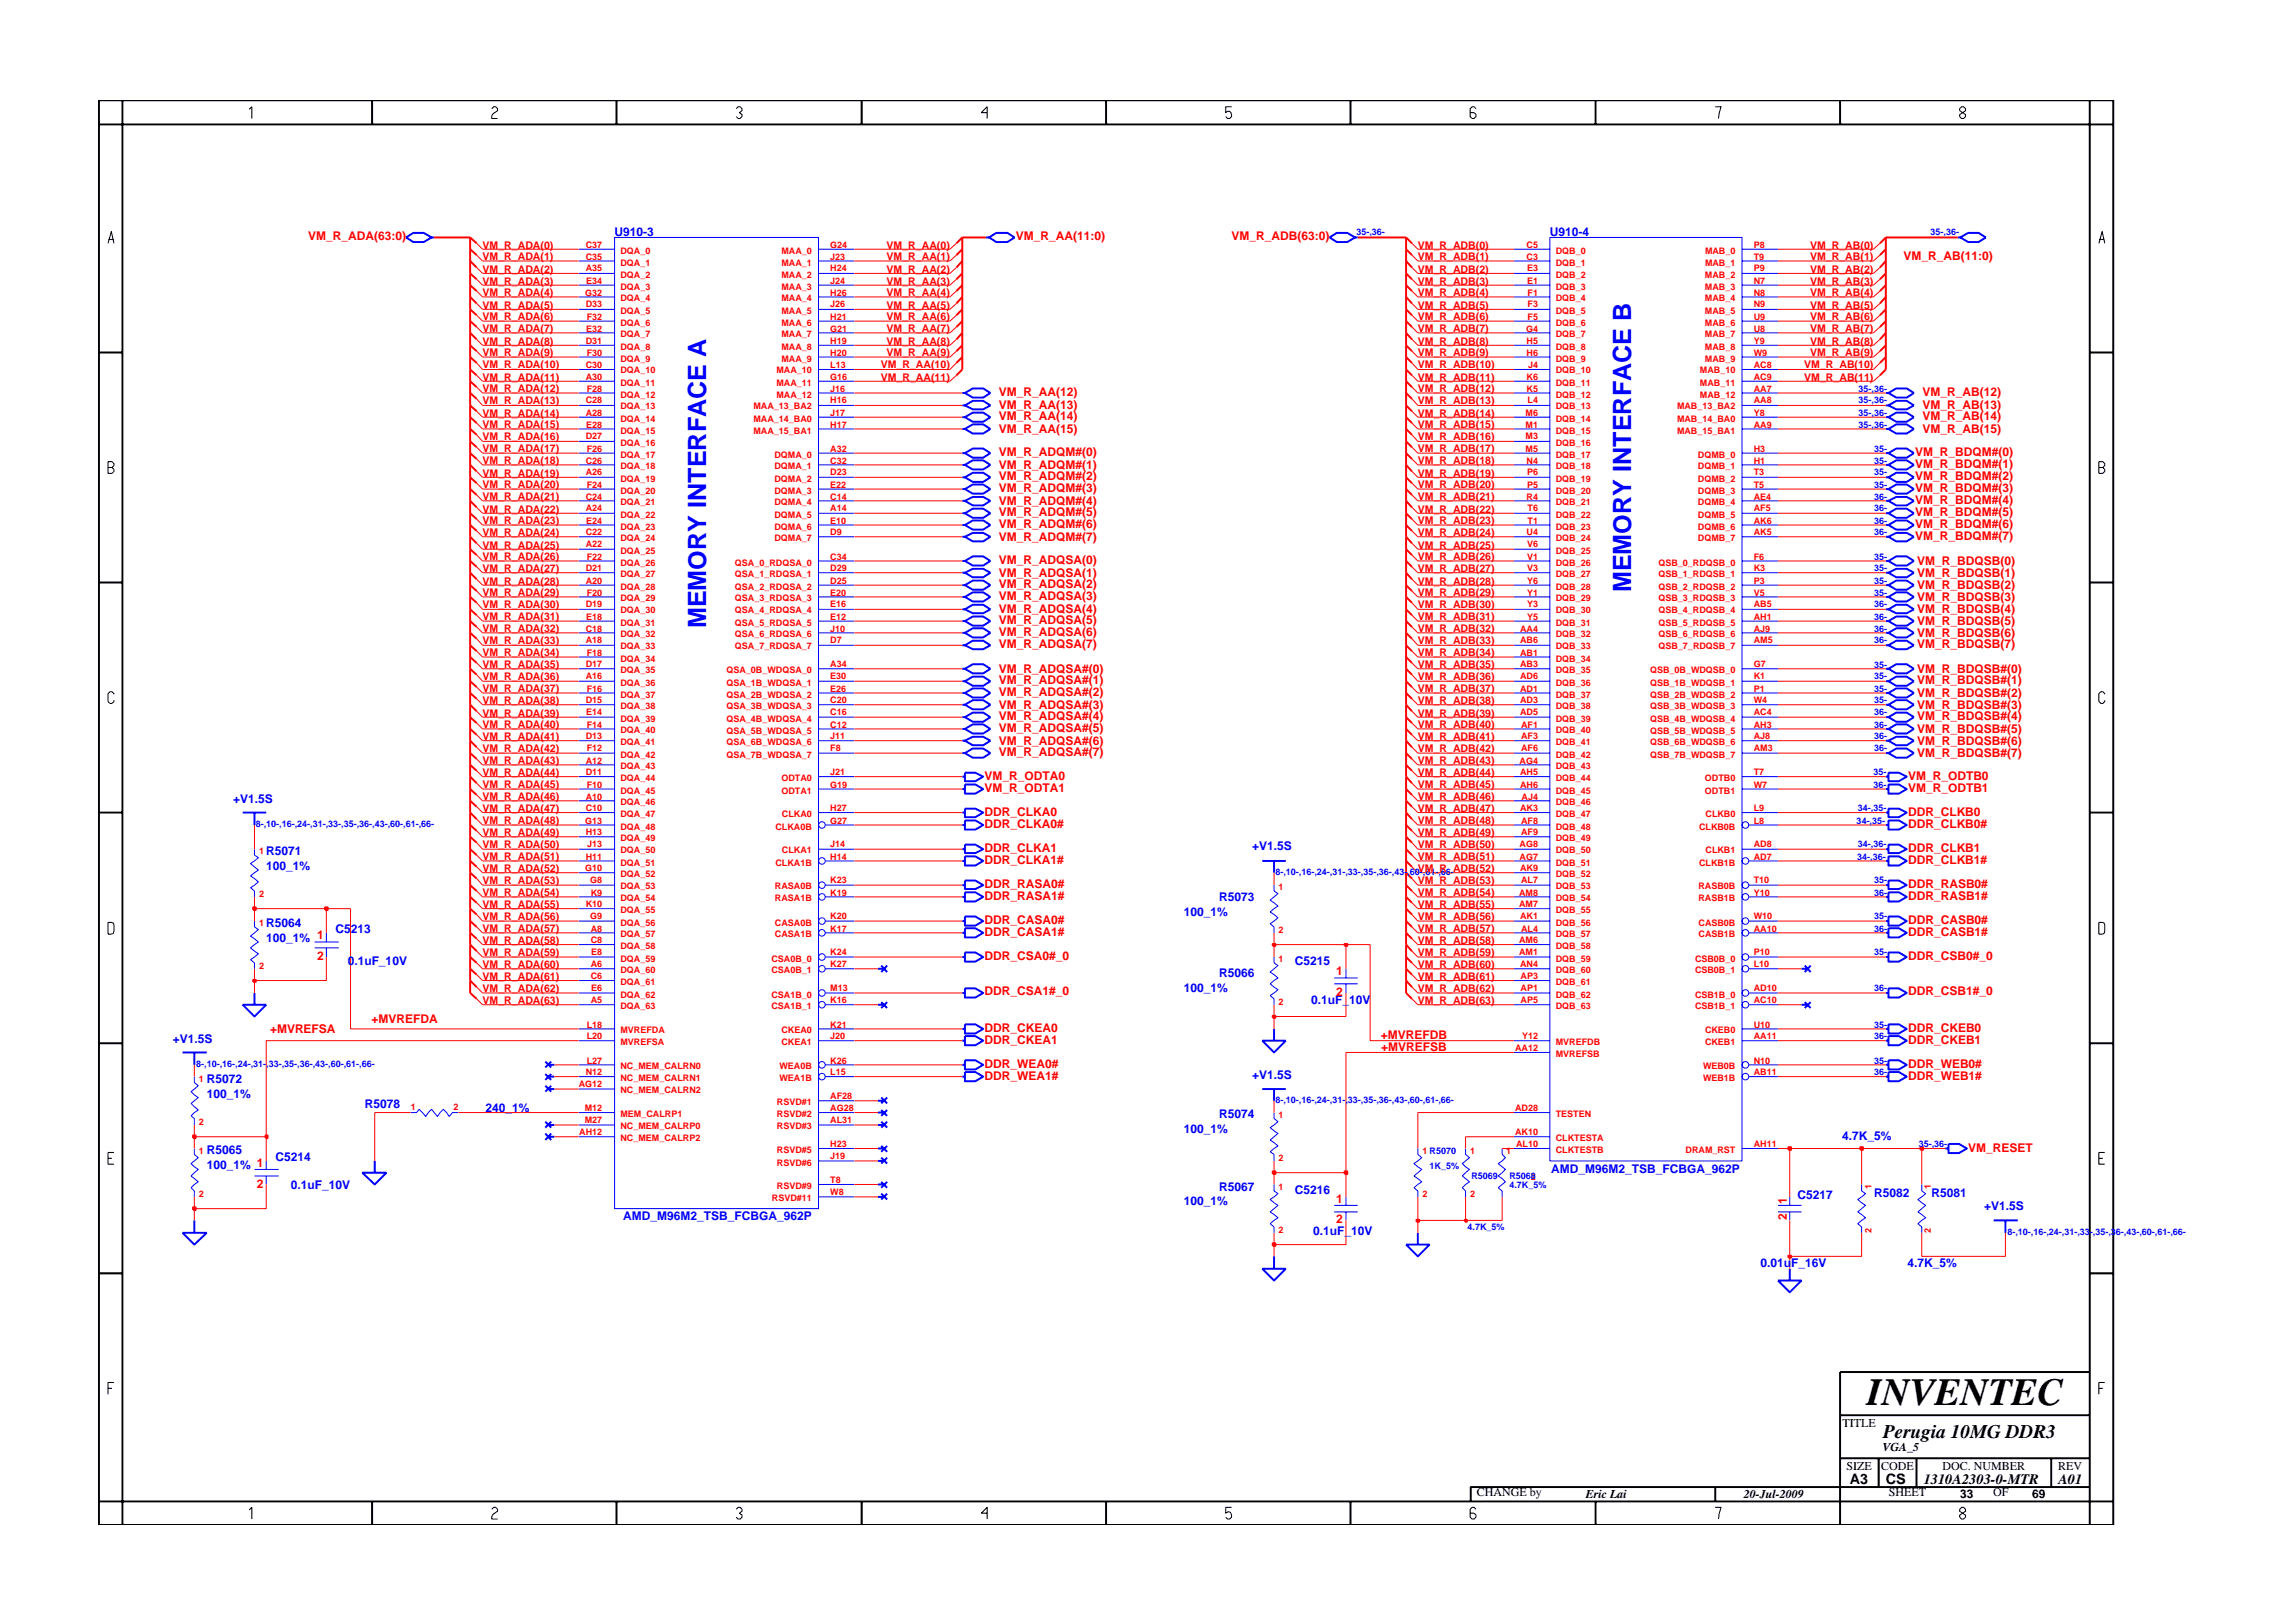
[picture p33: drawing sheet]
<svg xmlns="http://www.w3.org/2000/svg" width="297mm" height="210mm" viewBox="0 0 297 210" stroke-linecap="round" stroke-linejoin="round" font-family="sans-serif">
<defs><g id="words">
<text font-size="5" x="241.8" y="182">INVENTEC</text>
<g font-size="3.3" fill="#00f">
<text x="211.3" y="76.7" transform="rotate(-90 211.3 76.7)">MEMORY INTERFACE B</text>
<text x="91.5" y="81.4" transform="rotate(-90 91.5 81.4)">MEMORY INTERFACE A</text>
</g>
<text font-size="2.5" x="244" y="186.3">Perugia 10MG DDR3</text>
<g font-size="1.9">
<text x="239.6" y="192.2">A3</text>
<text x="244.3" y="192.3">CS</text>
<text x="249.2" y="192.2">1310A2303-0-MTR</text>
<text x="266.6" y="192.2">A01</text>
</g>
<g font-size="1.6" fill="#f00">
<text x="39.9" y="31.1">VM_R_ADA(63:0)</text>
<text x="131.6" y="31.1">VM_R_AA(11:0)</text>
<text x="159.6" y="31.1">VM_R_ADB(63:0)</text>
<text x="246.6" y="33.6">VM_R_AB(11:0)</text>
<text x="129.4" y="52.9">VM_R_AA(13)</text>
<text x="129.4" y="51.3">VM_R_AA(12)</text>
<text x="249" y="52.9">VM_R_AB(13)</text>
<text x="249" y="51.3">VM_R_AB(12)</text>
<text x="129.4" y="59.1">VM_R_ADQM#(0)</text>
<text x="129.4" y="54.5">VM_R_AA(14)</text>
<text x="129.4" y="56.1">VM_R_AA(15)</text>
<text x="248.1" y="59.1">VM_R_BDQM#(0)</text>
<text x="249" y="54.5">VM_R_AB(14)</text>
<text x="249" y="56.1">VM_R_AB(15)</text>
<text x="129.4" y="60.7">VM_R_ADQM#(1)</text>
<text x="129.4" y="62.2">VM_R_ADQM#(2)</text>
<text x="129.4" y="63.8">VM_R_ADQM#(3)</text>
<text x="129.4" y="65.4">VM_R_ADQM#(4)</text>
<text x="248.1" y="60.6">VM_R_BDQM#(1)</text>
<text x="248.1" y="62.2">VM_R_BDQM#(2)</text>
<text x="248.1" y="63.8">VM_R_BDQM#(3)</text>
<text x="248.1" y="65.3">VM_R_BDQM#(4)</text>
<text x="129.4" y="68.4">VM_R_ADQM#(6)</text>
<text x="129.4" y="70">VM_R_ADQM#(7)</text>
<text x="129.4" y="66.9">VM_R_ADQM#(5)</text>
<text x="248.1" y="66.9">VM_R_BDQM#(5)</text>
<text x="248.1" y="68.4">VM_R_BDQM#(6)</text>
<text x="248.1" y="70">VM_R_BDQM#(7)</text>
<text x="129.4" y="73.1">VM_R_ADQSA(0)</text>
<text x="129.4" y="74.7">VM_R_ADQSA(1)</text>
<text x="129.4" y="76.2">VM_R_ADQSA(2)</text>
<text x="129.4" y="77.7">VM_R_ADQSA(3)</text>
<text x="248.4" y="73.2">VM_R_BDQSB(0)</text>
<text x="248.4" y="74.7">VM_R_BDQSB(1)</text>
<text x="248.4" y="76.3">VM_R_BDQSB(2)</text>
<text x="248.4" y="77.8">VM_R_BDQSB(3)</text>
<text x="129.4" y="79.3">VM_R_ADQSA(4)</text>
<text x="129.4" y="80.9">VM_R_ADQSA(5)</text>
<text x="129.4" y="82.4">VM_R_ADQSA(6)</text>
<text x="248.4" y="79.3">VM_R_BDQSB(4)</text>
<text x="248.4" y="81">VM_R_BDQSB(5)</text>
<text x="248.4" y="82.5">VM_R_BDQSB(6)</text>
<text x="129.4" y="84">VM_R_ADQSA(7)</text>
<text x="129.4" y="87.1">VM_R_ADQSA#(0)</text>
<text x="129.4" y="88.7">VM_R_ADQSA#(1)</text>
<text x="248.4" y="87.1">VM_R_BDQSB#(0)</text>
<text x="248.4" y="88.7">VM_R_BDQSB#(1)</text>
<text x="248.4" y="84">VM_R_BDQSB(7)</text>
<text x="129.4" y="90.2">VM_R_ADQSA#(2)</text>
<text x="129.4" y="91.8">VM_R_ADQSA#(3)</text>
<text x="129.4" y="93.3">VM_R_ADQSA#(4)</text>
<text x="129.4" y="94.8">VM_R_ADQSA#(5)</text>
<text x="248.4" y="90.3">VM_R_BDQSB#(2)</text>
<text x="248.4" y="91.8">VM_R_BDQSB#(3)</text>
<text x="248.4" y="93.3">VM_R_BDQSB#(4)</text>
<text x="248.4" y="94.9">VM_R_BDQSB#(5)</text>
<text x="127.5" y="101">VM_R_ODTA0</text>
<text x="129.4" y="96.5">VM_R_ADQSA#(6)</text>
<text x="129.4" y="98">VM_R_ADQSA#(7)</text>
<text x="247.2" y="101">VM_R_ODTB0</text>
<text x="248.4" y="96.5">VM_R_BDQSB#(6)</text>
<text x="248.4" y="98.1">VM_R_BDQSB#(7)</text>
<text x="127.5" y="102.6">VM_R_ODTA1</text>
<text x="127.5" y="105.7">DDR_CLKA0</text>
<text x="127.5" y="107.3">DDR_CLKA0#</text>
<text x="247.2" y="102.6">VM_R_ODTB1</text>
<text x="247.2" y="105.7">DDR_CLKB0</text>
<text x="247.2" y="107.3">DDR_CLKB0#</text>
<text x="127.5" y="110.3">DDR_CLKA1</text>
<text x="127.5" y="111.9">DDR_CLKA1#</text>
<text x="247.2" y="111.9">DDR_CLKB1#</text>
<text x="247.2" y="110.3">DDR_CLKB1</text>
<text x="127.5" y="115">DDR_RASA0#</text>
<text x="127.5" y="116.6">DDR_RASA1#</text>
<text x="127.5" y="119.7">DDR_CASA0#</text>
<text x="247.2" y="119.7">DDR_CASB0#</text>
<text x="247.2" y="116.6">DDR_RASB1#</text>
<text x="247.2" y="115">DDR_RASB0#</text>
<text x="41.1" y="121.6">1</text>
<text x="41.1" y="124.4">2</text>
<text x="127.5" y="121.3">DDR_CASA1#</text>
<text x="127.5" y="124.3">DDR_CSA0#_0</text>
<text x="247.2" y="124.3">DDR_CSB0#_0</text>
<text x="247.2" y="121.3">DDR_CASB1#</text>
<text x="127.5" y="129">DDR_CSA1#_0</text>
<text x="173.1" y="126.3">1</text>
<text x="173.1" y="129">2</text>
<text x="247.2" y="129">DDR_CSB1#_0</text>
<text x="35" y="133.9">+MVREFSA</text>
<text x="48.1" y="132.5">+MVREFDA</text>
<text x="127.5" y="133.7">DDR_CKEA0</text>
<text x="127.5" y="135.2">DDR_CKEA1</text>
<text x="178.9" y="134.6">+MVREFDB</text>
<text x="178.9" y="136.2">+MVREFSB</text>
<text x="247.2" y="135.2">DDR_CKEB1</text>
<text x="247.2" y="133.7">DDR_CKEB0</text>
<text x="127.5" y="138.4">DDR_WEA0#</text>
<text x="127.5" y="139.9">DDR_WEA1#</text>
<text x="247.2" y="138.4">DDR_WEB0#</text>
<text x="247.2" y="139.9">DDR_WEB1#</text>
<text x="255" y="149.2">VM_RESET</text>
<text x="33.3" y="153.8">2</text>
<text x="173.1" y="155.8">1</text>
<text x="231.5" y="155.9" transform="rotate(-90 231.5 155.9)">1</text>
<text x="173.1" y="158.5">2</text>
<text x="231.5" y="158.1" transform="rotate(-90 231.5 158.1)">2</text>
</g>
<g font-size="1.6" fill="#00f">
<text x="79.6" y="30.5">U910-3</text>
<text x="200.8" y="30.5">U910-4</text>
<text x="30.2" y="104">+V1.5S</text>
<text x="34.5" y="112.7">100_1%</text>
<text x="34.5" y="110.8">R5071</text>
<text x="162.2" y="110.2">+V1.5S</text>
<text x="153.4" y="118.6">100_1%</text>
<text x="157.9" y="116.7">R5073</text>
<text x="34.5" y="120.1">R5064</text>
<text x="34.5" y="122">100_1%</text>
<text x="43.5" y="120.8">C5213</text>
<text x="45" y="125">0.1uF_10V</text>
<text x="167.8" y="125">C5215</text>
<text x="153.4" y="128.6">100_1%</text>
<text x="157.9" y="126.6">R5066</text>
<text x="169.8" y="130.1">0.1uF_10V</text>
<text x="22.4" y="135.1">+V1.5S</text>
<text x="26.8" y="142.2">100_1%</text>
<text x="26.8" y="140.2">R5072</text>
<text x="47.3" y="143.5">R5078</text>
<text x="162.2" y="139.7">+V1.5S</text>
<text x="26.8" y="149.5">R5065</text>
<text x="62.9" y="144">240_1%</text>
<text x="153.4" y="146.8">100_1%</text>
<text x="157.9" y="144.9">R5074</text>
<text x="238.6" y="147.7">4.7K_5%</text>
<text x="26.8" y="151.5">100_1% 1</text>
<text x="35.7" y="150.4">C5214</text>
<text x="37.7" y="154">0.1uF_10V</text>
<text x="157.9" y="154.3">R5067</text>
<text x="167.8" y="154.7">C5216</text>
<text x="200.9" y="151.9">AMD_M96M2_TSB_FCBGA_962P</text>
<text x="232.9" y="155.4">C5217</text>
<text x="242.8" y="155.1">R5082</text>
<text x="250.2" y="155.1">R5081</text>
<text x="80.7" y="158.1">AMD_M96M2_TSB_FCBGA_962P</text>
<text x="153.4" y="156.2">100_1%</text>
<text x="170.1" y="160">0.1uF_10V</text>
<text x="257" y="156.7">+V1.5S</text>
<text x="228.1" y="164.2">0.01uF_16V</text>
<text x="247.1" y="164.1">4.7K_5%</text>
</g>
<g font-size="1.6">
<text x="238.7" y="184.8">TITLE</text>
<text x="239.2" y="190.4">SIZE</text>
<text x="243.7" y="190.4">CODE</text>
<text x="243.9" y="188">VGA_5</text>
<text x="251.6" y="190.4">DOC. NUMBER</text>
<text x="266.6" y="190.4">REV</text>
<text x="191.3" y="193.9">CHANGE by</text>
<text x="205.4" y="194.1">Eric Lai</text>
<text x="225.9" y="194.1">20-Jul-2009</text>
<text x="244.7" y="193.9">SHEET</text>
<text x="253.9" y="194.1">33</text>
<text x="258.2" y="193.9">OF</text>
<text x="263.3" y="194.1">69</text>
</g>
<g font-size="1.4" fill="#f00">
<text x="62.5" y="32.2">VM_R_ADA(0)</text>
<text x="62.5" y="33.7">VM_R_ADA(1)</text>
<text x="62.5" y="35.3">VM_R_ADA(2)</text>
<text x="114.8" y="33.7">VM_R_AA(1)</text>
<text x="114.8" y="35.3">VM_R_AA(2)</text>
<text x="114.8" y="32.2">VM_R_AA(0)</text>
<text x="183.7" y="32.2">VM_R_ADB(0)</text>
<text x="183.7" y="33.7">VM_R_ADB(1)</text>
<text x="183.7" y="35.3">VM_R_ADB(2)</text>
<text x="234.5" y="35.3">VM_R_AB(2)</text>
<text x="234.5" y="33.7">VM_R_AB(1)</text>
<text x="234.5" y="32.2">VM_R_AB(0)</text>
<text x="62.5" y="36.9">VM_R_ADA(3)</text>
<text x="62.5" y="38.4">VM_R_ADA(4)</text>
<text x="62.5" y="40">VM_R_ADA(5)</text>
<text x="62.5" y="41.5">VM_R_ADA(6)</text>
<text x="114.8" y="36.9">VM_R_AA(3)</text>
<text x="114.8" y="38.4">VM_R_AA(4)</text>
<text x="114.8" y="40">VM_R_AA(5)</text>
<text x="114.8" y="41.5">VM_R_AA(6)</text>
<text x="183.7" y="41.5">VM_R_ADB(6)</text>
<text x="183.7" y="36.9">VM_R_ADB(3)</text>
<text x="183.7" y="38.4">VM_R_ADB(4)</text>
<text x="183.7" y="40">VM_R_ADB(5)</text>
<text x="234.5" y="36.9">VM_R_AB(3)</text>
<text x="234.5" y="38.4">VM_R_AB(4)</text>
<text x="234.5" y="40">VM_R_AB(5)</text>
<text x="234.5" y="41.5">VM_R_AB(6)</text>
<text x="62.5" y="46.2">VM_R_ADA(9)</text>
<text x="62.5" y="47.7">VM_R_ADA(10)</text>
<text x="62.5" y="43">VM_R_ADA(7)</text>
<text x="62.5" y="44.6">VM_R_ADA(8)</text>
<text x="114.1" y="47.7">VM_R_AA(10)</text>
<text x="114.8" y="43">VM_R_AA(7)</text>
<text x="114.8" y="44.6">VM_R_AA(8)</text>
<text x="114.8" y="46.2">VM_R_AA(9)</text>
<text x="183.7" y="43">VM_R_ADB(7)</text>
<text x="183.7" y="44.6">VM_R_ADB(8)</text>
<text x="183.7" y="46.2">VM_R_ADB(9)</text>
<text x="183.7" y="47.7">VM_R_ADB(10)</text>
<text x="233.7" y="47.7">VM_R_AB(10)</text>
<text x="234.5" y="43">VM_R_AB(7)</text>
<text x="234.5" y="44.6">VM_R_AB(8)</text>
<text x="234.5" y="46.2">VM_R_AB(9)</text>
<text x="62.5" y="49.3">VM_R_ADA(11)</text>
<text x="62.5" y="50.8">VM_R_ADA(12)</text>
<text x="62.5" y="52.4">VM_R_ADA(13)</text>
<text x="62.5" y="54">VM_R_ADA(14)</text>
<text x="114.1" y="49.3">VM_R_AA(11)</text>
<text x="183.7" y="49.3">VM_R_ADB(11)</text>
<text x="183.7" y="50.8">VM_R_ADB(12)</text>
<text x="183.7" y="52.4">VM_R_ADB(13)</text>
<text x="183.7" y="54">VM_R_ADB(14)</text>
<text x="233.7" y="49.3">VM_R_AB(11)</text>
<text x="62.5" y="55.5">VM_R_ADA(15)</text>
<text x="62.5" y="57">VM_R_ADA(16)</text>
<text x="62.5" y="58.6">VM_R_ADA(17)</text>
<text x="183.7" y="55.5">VM_R_ADB(15)</text>
<text x="183.7" y="57">VM_R_ADB(16)</text>
<text x="183.7" y="58.6">VM_R_ADB(17)</text>
<text x="62.5" y="60.1">VM_R_ADA(18)</text>
<text x="62.5" y="61.8">VM_R_ADA(19)</text>
<text x="62.5" y="63.3">VM_R_ADA(20)</text>
<text x="62.5" y="64.8">VM_R_ADA(21)</text>
<text x="183.7" y="60.1">VM_R_ADB(18)</text>
<text x="183.7" y="61.8">VM_R_ADB(19)</text>
<text x="183.7" y="63.3">VM_R_ADB(20)</text>
<text x="183.7" y="64.8">VM_R_ADB(21)</text>
<text x="62.5" y="66.4">VM_R_ADA(22)</text>
<text x="62.5" y="67.9">VM_R_ADA(23)</text>
<text x="62.5" y="69.5">VM_R_ADA(24)</text>
<text x="62.5" y="71.1">VM_R_ADA(25)</text>
<text x="183.7" y="66.4">VM_R_ADB(22)</text>
<text x="183.7" y="67.9">VM_R_ADB(23)</text>
<text x="183.7" y="69.5">VM_R_ADB(24)</text>
<text x="183.7" y="71.1">VM_R_ADB(25)</text>
<text x="62.5" y="72.6">VM_R_ADA(26)</text>
<text x="62.5" y="74.1">VM_R_ADA(27)</text>
<text x="62.5" y="75.7">VM_R_ADA(28)</text>
<text x="62.5" y="77.2">VM_R_ADA(29)</text>
<text x="183.7" y="77.2">VM_R_ADB(29)</text>
<text x="183.7" y="72.6">VM_R_ADB(26)</text>
<text x="183.7" y="74.1">VM_R_ADB(27)</text>
<text x="183.7" y="75.7">VM_R_ADB(28)</text>
<text x="62.5" y="83.4">VM_R_ADA(33)</text>
<text x="62.5" y="78.8">VM_R_ADA(30)</text>
<text x="62.5" y="80.4">VM_R_ADA(31)</text>
<text x="62.5" y="81.9">VM_R_ADA(32)</text>
<text x="183.7" y="78.8">VM_R_ADB(30)</text>
<text x="183.7" y="80.4">VM_R_ADB(31)</text>
<text x="183.7" y="81.9">VM_R_ADB(32)</text>
<text x="183.7" y="83.4">VM_R_ADB(33)</text>
<text x="62.5" y="85">VM_R_ADA(34)</text>
<text x="62.5" y="86.6">VM_R_ADA(35)</text>
<text x="62.5" y="88.1">VM_R_ADA(36)</text>
<text x="62.5" y="89.7">VM_R_ADA(37)</text>
<text x="183.7" y="85">VM_R_ADB(34)</text>
<text x="183.7" y="86.6">VM_R_ADB(35)</text>
<text x="183.7" y="88.1">VM_R_ADB(36)</text>
<text x="183.7" y="89.7">VM_R_ADB(37)</text>
<text x="62.5" y="91.2">VM_R_ADA(38)</text>
<text x="62.5" y="92.8">VM_R_ADA(39)</text>
<text x="62.5" y="94.3">VM_R_ADA(40)</text>
<text x="62.5" y="95.9">VM_R_ADA(41)</text>
<text x="183.7" y="94.3">VM_R_ADB(40)</text>
<text x="183.7" y="95.9">VM_R_ADB(41)</text>
<text x="183.7" y="91.2">VM_R_ADB(38)</text>
<text x="183.7" y="92.8">VM_R_ADB(39)</text>
<text x="62.5" y="97.5">VM_R_ADA(42)</text>
<text x="62.5" y="99">VM_R_ADA(43)</text>
<text x="62.5" y="100.5">VM_R_ADA(44)</text>
<text x="183.7" y="97.5">VM_R_ADB(42)</text>
<text x="183.7" y="99">VM_R_ADB(43)</text>
<text x="183.7" y="100.5">VM_R_ADB(44)</text>
<text x="62.5" y="105.2">VM_R_ADA(47)</text>
<text x="62.5" y="106.8">VM_R_ADA(48)</text>
<text x="62.5" y="102.1">VM_R_ADA(45)</text>
<text x="62.5" y="103.7">VM_R_ADA(46)</text>
<text x="183.7" y="102.1">VM_R_ADB(45)</text>
<text x="183.7" y="103.7">VM_R_ADB(46)</text>
<text x="183.7" y="105.2">VM_R_ADB(47)</text>
<text x="183.7" y="106.8">VM_R_ADB(48)</text>
<text x="62.5" y="108.3">VM_R_ADA(49)</text>
<text x="62.5" y="109.8">VM_R_ADA(50)</text>
<text x="62.5" y="111.4">VM_R_ADA(51)</text>
<text x="62.5" y="113">VM_R_ADA(52)</text>
<text x="183.7" y="109.8">VM_R_ADB(50)</text>
<text x="183.7" y="111.4">VM_R_ADB(51)</text>
<text x="183.7" y="113">VM_R_ADB(52)</text>
<text x="183.7" y="108.3">VM_R_ADB(49)</text>
<text x="62.5" y="114.5">VM_R_ADA(53)</text>
<text x="62.5" y="116.1">VM_R_ADA(54)</text>
<text x="62.5" y="117.6">VM_R_ADA(55)</text>
<text x="62.5" y="119.2">VM_R_ADA(56)</text>
<text x="183.7" y="114.5">VM_R_ADB(53)</text>
<text x="183.7" y="116.1">VM_R_ADB(54)</text>
<text x="183.7" y="117.6">VM_R_ADB(55)</text>
<text x="183.7" y="119.2">VM_R_ADB(56)</text>
<text x="62.5" y="122.3">VM_R_ADA(58)</text>
<text x="62.5" y="123.9">VM_R_ADA(59)</text>
<text x="62.5" y="125.4">VM_R_ADA(60)</text>
<text x="62.5" y="120.8">VM_R_ADA(57)</text>
<text x="183.7" y="120.8">VM_R_ADB(57)</text>
<text x="183.7" y="122.3">VM_R_ADB(58)</text>
<text x="183.7" y="123.9">VM_R_ADB(59)</text>
<text x="183.7" y="125.4">VM_R_ADB(60)</text>
<text x="62.5" y="126.9">VM_R_ADA(61)</text>
<text x="62.5" y="128.6">VM_R_ADA(62)</text>
<text x="62.5" y="130.1">VM_R_ADA(63)</text>
<text x="183.7" y="126.9">VM_R_ADB(61)</text>
<text x="183.7" y="128.6">VM_R_ADB(62)</text>
<text x="183.7" y="130.1">VM_R_ADB(63)</text>
</g>
<g font-size="1.2" fill="#f00">
<text x="75.9" y="35.2">A35</text>
<text x="75.9" y="32.1">C37</text>
<text x="75.9" y="33.6">C35</text>
<text x="80.4" y="32.9">DQA_0</text>
<text x="80.4" y="34.4">DQA_1</text>
<text x="101.2" y="32.9">MAA_0</text>
<text x="101.2" y="34.4">MAA_1</text>
<text x="107.6" y="32.1">G24</text>
<text x="107.6" y="33.6">J23</text>
<text x="107.6" y="35.2">H24</text>
<text x="197.8" y="32.1">C5</text>
<text x="197.8" y="33.6">C3</text>
<text x="197.8" y="35.2">E3</text>
<text x="201.5" y="32.9">DQB_0</text>
<text x="201.5" y="34.4">DQB_1</text>
<text x="220.9" y="32.9">MAB_0</text>
<text x="220.9" y="34.4">MAB_1</text>
<text x="227.2" y="35.2">P9</text>
<text x="227.2" y="32.1">P8</text>
<text x="227.2" y="33.6">T9</text>
<text x="75.8" y="38.3">G32</text>
<text x="75.9" y="39.8">D33</text>
<text x="75.9" y="36.8">E34</text>
<text x="76" y="41.4">F32</text>
<text x="80.4" y="40.7">DQA_5</text>
<text x="80.4" y="39.1">DQA_4</text>
<text x="80.4" y="37.5">DQA_3</text>
<text x="80.4" y="36">DQA_2</text>
<text x="101.2" y="37.5">MAA_3</text>
<text x="101.2" y="39.1">MAA_4</text>
<text x="101.2" y="40.7">MAA_5</text>
<text x="101.2" y="36">MAA_2</text>
<text x="107.6" y="36.8">J24</text>
<text x="107.6" y="38.3">H26</text>
<text x="107.6" y="39.8">J26</text>
<text x="107.6" y="41.4">H21</text>
<text x="197.8" y="36.8">E1</text>
<text x="197.9" y="41.4">F5</text>
<text x="197.9" y="39.8">F3</text>
<text x="197.9" y="38.3">F1</text>
<text x="201.5" y="40.7">DQB_5</text>
<text x="201.5" y="39.1">DQB_4</text>
<text x="201.5" y="37.5">DQB_3</text>
<text x="201.5" y="36">DQB_2</text>
<text x="220.9" y="36">MAB_2</text>
<text x="220.9" y="37.5">MAB_3</text>
<text x="220.9" y="39.1">MAB_4</text>
<text x="220.9" y="40.7">MAB_5</text>
<text x="227.2" y="36.8">N7</text>
<text x="227.2" y="38.3">N8</text>
<text x="227.2" y="39.8">N9</text>
<text x="227.2" y="41.4">U9</text>
<text x="75.9" y="44.6">D31</text>
<text x="75.9" y="47.6">C30</text>
<text x="75.9" y="43">E32</text>
<text x="76" y="46.1">F30</text>
<text x="80.4" y="43.7">DQA_7</text>
<text x="80.4" y="45.3">DQA_8</text>
<text x="80.4" y="46.8">DQA_9</text>
<text x="80.4" y="42.2">DQA_6</text>
<text x="101.2" y="42.2">MAA_6</text>
<text x="101.2" y="43.7">MAA_7</text>
<text x="101.2" y="45.3">MAA_8</text>
<text x="101.2" y="46.8">MAA_9</text>
<text x="107.6" y="43">G21</text>
<text x="107.6" y="44.6">H19</text>
<text x="107.6" y="46.1">H20</text>
<text x="107.6" y="47.6">L13</text>
<text x="197.7" y="43">G4</text>
<text x="197.8" y="44.6">H5</text>
<text x="197.8" y="46.1">H6</text>
<text x="198" y="47.6">J4</text>
<text x="201.5" y="42.2">DQB_6</text>
<text x="201.5" y="43.7">DQB_7</text>
<text x="201.5" y="45.3">DQB_8</text>
<text x="201.5" y="46.8">DQB_9</text>
<text x="220.9" y="42.2">MAB_6</text>
<text x="220.9" y="43.7">MAB_7</text>
<text x="220.9" y="45.3">MAB_8</text>
<text x="220.9" y="46.8">MAB_9</text>
<text x="227.2" y="47.6">AC8</text>
<text x="227.2" y="43">U8</text>
<text x="227.2" y="44.6">Y9</text>
<text x="227.2" y="46.1">W9</text>
<text x="75.9" y="53.9">A28</text>
<text x="75.9" y="49.2">A30</text>
<text x="75.9" y="52.3">C28</text>
<text x="76" y="50.7">F28</text>
<text x="80.4" y="48.4">DQA_10</text>
<text x="80.4" y="50">DQA_11</text>
<text x="80.4" y="51.5">DQA_12</text>
<text x="80.4" y="53">DQA_13</text>
<text x="97.6" y="53">MAA_13_BA2</text>
<text x="100.6" y="48.4">MAA_10</text>
<text x="100.6" y="50">MAA_11</text>
<text x="100.6" y="51.5">MAA_12</text>
<text x="107.6" y="49.2">G16</text>
<text x="107.6" y="50.7">J16</text>
<text x="107.6" y="52.3">H16</text>
<text x="107.6" y="53.9">J17</text>
<text x="197.6" y="53.9">M6</text>
<text x="197.8" y="49.2">K6</text>
<text x="197.8" y="50.7">K5</text>
<text x="197.9" y="52.3">L4</text>
<text x="201.5" y="48.4">DQB_10</text>
<text x="201.5" y="50">DQB_11</text>
<text x="201.5" y="51.5">DQB_12</text>
<text x="201.5" y="53">DQB_13</text>
<text x="217.2" y="53">MAB_13_BA2</text>
<text x="220.2" y="48.4">MAB_10</text>
<text x="220.2" y="50">MAB_11</text>
<text x="220.2" y="51.5">MAB_12</text>
<text x="227.2" y="49.2">AC9</text>
<text x="227.2" y="50.7">AA7</text>
<text x="227.2" y="52.3">AA8</text>
<text x="227.2" y="53.9">Y8</text>
<text x="75.9" y="56.9">D27</text>
<text x="75.9" y="55.4">E28</text>
<text x="76" y="58.5">F26</text>
<text x="80.4" y="54.6">DQA_14</text>
<text x="80.4" y="56.2">DQA_15</text>
<text x="80.4" y="57.8">DQA_16</text>
<text x="80.4" y="59.3">DQA_17</text>
<text x="97.6" y="54.6">MAA_14_BA0</text>
<text x="97.6" y="56.2">MAA_15_BA1</text>
<text x="100.3" y="59.3">DQMA_0</text>
<text x="107.6" y="58.5">A32</text>
<text x="107.6" y="55.4">H17</text>
<text x="197.6" y="55.4">M1</text>
<text x="197.6" y="56.9">M3</text>
<text x="197.6" y="58.5">M5</text>
<text x="201.5" y="54.6">DQB_14</text>
<text x="201.5" y="56.2">DQB_15</text>
<text x="201.5" y="57.8">DQB_16</text>
<text x="201.5" y="59.3">DQB_17</text>
<text x="217.2" y="54.6">MAB_14_BA0</text>
<text x="217.2" y="56.2">MAB_15_BA1</text>
<text x="220" y="59.3">DQMB_0</text>
<text x="227.2" y="55.4">AA9</text>
<text x="227.2" y="58.5">H3</text>
<text x="75.9" y="60.1">C26</text>
<text x="75.9" y="61.6">A26</text>
<text x="75.9" y="64.7">C24</text>
<text x="76" y="63.2">F24</text>
<text x="80.4" y="60.8">DQA_18</text>
<text x="80.4" y="62.4">DQA_19</text>
<text x="80.4" y="64">DQA_20</text>
<text x="80.4" y="65.5">DQA_21</text>
<text x="100.3" y="60.8">DQMA_1</text>
<text x="100.3" y="62.4">DQMA_2</text>
<text x="100.3" y="64">DQMA_3</text>
<text x="100.3" y="65.5">DQMA_4</text>
<text x="107.6" y="60.1">C32</text>
<text x="107.6" y="61.6">D23</text>
<text x="107.6" y="63.2">E22</text>
<text x="107.6" y="64.7">C14</text>
<text x="197.8" y="60.1">N4</text>
<text x="197.8" y="64.7">R4</text>
<text x="197.8" y="61.6">P6</text>
<text x="197.8" y="63.2">P5</text>
<text x="201.5" y="60.8">DQB_18</text>
<text x="201.5" y="62.4">DQB_19</text>
<text x="201.5" y="63.9">DQB_20</text>
<text x="201.5" y="65.5">DQB_21</text>
<text x="220" y="60.8">DQMB_1</text>
<text x="220" y="62.4">DQMB_2</text>
<text x="220" y="63.9">DQMB_3</text>
<text x="220" y="65.5">DQMB_4</text>
<text x="227.2" y="60.1">H1</text>
<text x="227.2" y="61.6">T3</text>
<text x="227.2" y="63.2">T5</text>
<text x="227.2" y="64.7">AE4</text>
<text x="75.9" y="69.4">C22</text>
<text x="75.9" y="70.9">A22</text>
<text x="75.9" y="66.2">A24</text>
<text x="75.9" y="67.8">E24</text>
<text x="80.4" y="70.1">DQA_24</text>
<text x="80.4" y="71.7">DQA_25</text>
<text x="80.4" y="67.1">DQA_22</text>
<text x="80.4" y="68.6">DQA_23</text>
<text x="100.3" y="67.1">DQMA_5</text>
<text x="100.3" y="68.6">DQMA_6</text>
<text x="100.3" y="70.1">DQMA_7</text>
<text x="107.6" y="66.2">A14</text>
<text x="107.6" y="67.8">E10</text>
<text x="107.6" y="69.4">D9</text>
<text x="197.8" y="69.4">U4</text>
<text x="197.8" y="70.9">V6</text>
<text x="197.9" y="67.8">T1</text>
<text x="197.9" y="66.2">T6</text>
<text x="201.5" y="68.6">DQB_23</text>
<text x="201.5" y="70.1">DQB_24</text>
<text x="201.5" y="71.7">DQB_25</text>
<text x="201.5" y="67.1">DQB_22</text>
<text x="220" y="67.1">DQMB_5</text>
<text x="220" y="68.6">DQMB_6</text>
<text x="220" y="70.1">DQMB_7</text>
<text x="227.2" y="66.2">AF5</text>
<text x="227.2" y="67.8">AK6</text>
<text x="227.2" y="69.4">AK5</text>
<text x="75.9" y="74">D21</text>
<text x="75.9" y="75.6">A20</text>
<text x="76" y="72.5">F22</text>
<text x="76" y="77.2">F20</text>
<text x="80.4" y="73.3">DQA_26</text>
<text x="80.4" y="74.8">DQA_27</text>
<text x="80.4" y="76.4">DQA_28</text>
<text x="80.4" y="77.9">DQA_29</text>
<text x="95.2" y="76.4">QSA_2_RDQSA_2</text>
<text x="95.2" y="77.9">QSA_3_RDQSA_3</text>
<text x="95.2" y="73.3">QSA_0_RDQSA_0</text>
<text x="95.2" y="74.8">QSA_1_RDQSA_1</text>
<text x="107.6" y="75.6">D25</text>
<text x="107.6" y="77.2">E20</text>
<text x="107.6" y="72.5">C34</text>
<text x="107.6" y="74">D29</text>
<text x="197.8" y="72.5">V1</text>
<text x="197.8" y="74">V3</text>
<text x="197.8" y="75.6">Y6</text>
<text x="197.8" y="77.2">Y1</text>
<text x="201.5" y="73.3">DQB_26</text>
<text x="201.5" y="74.8">DQB_27</text>
<text x="201.5" y="76.4">DQB_28</text>
<text x="201.5" y="77.9">DQB_29</text>
<text x="214.8" y="73.3">QSB_0_RDQSB_0</text>
<text x="214.8" y="74.8">QSB_1_RDQSB_1</text>
<text x="214.8" y="76.4">QSB_2_RDQSB_2</text>
<text x="214.8" y="77.9">QSB_3_RDQSB_3</text>
<text x="227.2" y="72.5">F6</text>
<text x="227.2" y="74">K3</text>
<text x="227.2" y="75.6">P3</text>
<text x="227.2" y="77.2">V5</text>
<text x="75.9" y="78.7">D19</text>
<text x="75.9" y="81.8">C18</text>
<text x="75.9" y="83.3">A18</text>
<text x="75.9" y="80.3">E18</text>
<text x="80.4" y="79.4">DQA_30</text>
<text x="80.4" y="81.1">DQA_31</text>
<text x="80.4" y="82.6">DQA_32</text>
<text x="95.2" y="79.4">QSA_4_RDQSA_4</text>
<text x="95.2" y="81.1">QSA_5_RDQSA_5</text>
<text x="95.2" y="82.6">QSA_6_RDQSA_6</text>
<text x="107.6" y="83.3">D7</text>
<text x="107.6" y="78.7">E16</text>
<text x="107.6" y="80.3">E12</text>
<text x="107.6" y="81.8">J10</text>
<text x="196.9" y="81.8">AA4</text>
<text x="196.9" y="83.3">AB6</text>
<text x="197.8" y="78.7">Y3</text>
<text x="197.8" y="80.3">Y5</text>
<text x="201.5" y="79.4">DQB_30</text>
<text x="201.5" y="81.1">DQB_31</text>
<text x="201.5" y="82.6">DQB_32</text>
<text x="214.8" y="79.4">QSB_4_RDQSB_4</text>
<text x="214.8" y="81.1">QSB_5_RDQSB_5</text>
<text x="214.8" y="82.6">QSB_6_RDQSB_6</text>
<text x="227.2" y="78.7">AB5</text>
<text x="227.2" y="80.3">AH1</text>
<text x="227.2" y="81.8">AJ9</text>
<text x="227.2" y="83.3">AM5</text>
<text x="75.9" y="86.5">D17</text>
<text x="75.9" y="88">A16</text>
<text x="76" y="84.9">F18</text>
<text x="76" y="89.6">F16</text>
<text x="80.4" y="84.1">DQA_33</text>
<text x="80.4" y="85.7">DQA_34</text>
<text x="80.4" y="87.2">DQA_35</text>
<text x="80.4" y="88.8">DQA_36</text>
<text x="94.1" y="87.2">QSA_0B_WDQSA_0</text>
<text x="94.1" y="88.8">QSA_1B_WDQSA_1</text>
<text x="95.2" y="84.1">QSA_7_RDQSA_7</text>
<text x="107.6" y="89.6">E26</text>
<text x="107.6" y="86.5">A34</text>
<text x="107.6" y="88">E30</text>
<text x="196.9" y="84.9">AB1</text>
<text x="196.9" y="86.5">AB3</text>
<text x="196.9" y="88">AD6</text>
<text x="196.9" y="89.6">AD1</text>
<text x="201.5" y="84.1">DQB_33</text>
<text x="201.5" y="85.7">DQB_34</text>
<text x="201.5" y="87.2">DQB_35</text>
<text x="201.5" y="88.8">DQB_36</text>
<text x="213.7" y="87.2">QSB_0B_WDQSB_0</text>
<text x="213.7" y="88.8">QSB_1B_WDQSB_1</text>
<text x="214.8" y="84.1">QSB_7_RDQSB_7</text>
<text x="227.2" y="86.5">G7</text>
<text x="227.2" y="88">K1</text>
<text x="227.2" y="89.6">P1</text>
<text x="75.9" y="91.1">D15</text>
<text x="75.9" y="95.8">D13</text>
<text x="75.9" y="92.7">E14</text>
<text x="76" y="94.3">F14</text>
<text x="80.4" y="90.4">DQA_37</text>
<text x="80.4" y="91.9">DQA_38</text>
<text x="80.4" y="93.5">DQA_39</text>
<text x="80.4" y="95">DQA_40</text>
<text x="94.1" y="90.4">QSA_2B_WDQSA_2</text>
<text x="94.1" y="91.9">QSA_3B_WDQSA_3</text>
<text x="94.1" y="93.5">QSA_4B_WDQSA_4</text>
<text x="94.1" y="95">QSA_5B_WDQSA_5</text>
<text x="107.6" y="91.1">C20</text>
<text x="107.6" y="92.7">C16</text>
<text x="107.6" y="94.3">C12</text>
<text x="107.6" y="95.8">J11</text>
<text x="196.9" y="91.1">AD3</text>
<text x="196.9" y="92.7">AD5</text>
<text x="197" y="94.3">AF1</text>
<text x="197" y="95.8">AF3</text>
<text x="201.5" y="91.9">DQB_38</text>
<text x="201.5" y="93.5">DQB_39</text>
<text x="201.5" y="95">DQB_40</text>
<text x="201.5" y="90.4">DQB_37</text>
<text x="213.7" y="90.4">QSB_2B_WDQSB_2</text>
<text x="213.7" y="91.9">QSB_3B_WDQSB_3</text>
<text x="213.7" y="93.5">QSB_4B_WDQSB_4</text>
<text x="213.7" y="95">QSB_5B_WDQSB_5</text>
<text x="227.2" y="91.1">W4</text>
<text x="227.2" y="92.7">AC4</text>
<text x="227.2" y="94.3">AH3</text>
<text x="227.2" y="95.8">AJ8</text>
<text x="75.9" y="98.9">A12</text>
<text x="75.9" y="100.4">D11</text>
<text x="76" y="97.3">F12</text>
<text x="80.4" y="99.7">DQA_43</text>
<text x="80.4" y="101.2">DQA_44</text>
<text x="80.4" y="96.5">DQA_41</text>
<text x="80.4" y="98.2">DQA_42</text>
<text x="94.1" y="96.5">QSA_6B_WDQSA_6</text>
<text x="94.1" y="98.2">QSA_7B_WDQSA_7</text>
<text x="101.2" y="101.2">ODTA0</text>
<text x="107.6" y="97.3">F8</text>
<text x="107.6" y="100.4">J21</text>
<text x="196.9" y="98.9">AG4</text>
<text x="196.9" y="100.4">AH5</text>
<text x="197" y="97.3">AF6</text>
<text x="201.5" y="96.5">DQB_41</text>
<text x="201.5" y="98.2">DQB_42</text>
<text x="201.5" y="99.7">DQB_43</text>
<text x="201.5" y="101.2">DQB_44</text>
<text x="213.7" y="96.5">QSB_6B_WDQSB_6</text>
<text x="213.7" y="98.2">QSB_7B_WDQSB_7</text>
<text x="220.9" y="101.2">ODTB0</text>
<text x="227.2" y="100.4">T7</text>
<text x="227.2" y="97.3">AM3</text>
<text x="75.8" y="106.7">G13</text>
<text x="75.9" y="103.6">A10</text>
<text x="75.9" y="105.1">C10</text>
<text x="76" y="102.1">F10</text>
<text x="80.4" y="102.8">DQA_45</text>
<text x="80.4" y="104.3">DQA_46</text>
<text x="80.4" y="105.9">DQA_47</text>
<text x="80.4" y="107.5">DQA_48</text>
<text x="100.5" y="107.5">CLKA0B</text>
<text x="101.2" y="102.8">ODTA1</text>
<text x="101.3" y="105.9">CLKA0</text>
<text x="107.6" y="105.1">H27</text>
<text x="107.6" y="106.7">G27</text>
<text x="107.6" y="102.1">G19</text>
<text x="196.9" y="102.1">AH6</text>
<text x="196.9" y="105.1">AK3</text>
<text x="197" y="106.7">AF8</text>
<text x="197.1" y="103.6">AJ4</text>
<text x="201.5" y="107.5">DQB_48</text>
<text x="201.5" y="102.8">DQB_45</text>
<text x="201.5" y="104.3">DQB_46</text>
<text x="201.5" y="105.9">DQB_47</text>
<text x="220.1" y="107.5">CLKB0B</text>
<text x="220.9" y="102.8">ODTB1</text>
<text x="220.9" y="105.9">CLKB0</text>
<text x="227.2" y="102.1">W7</text>
<text x="227.2" y="105.1">L9</text>
<text x="227.2" y="106.7">L8</text>
<text x="33.6" y="110.6">1</text>
<text x="75.8" y="112.9">G10</text>
<text x="75.9" y="108.2">H13</text>
<text x="75.9" y="111.4">H11</text>
<text x="76.1" y="109.8">J13</text>
<text x="80.4" y="109">DQA_49</text>
<text x="80.4" y="110.5">DQA_50</text>
<text x="80.4" y="112.1">DQA_51</text>
<text x="80.4" y="113.6">DQA_52</text>
<text x="100.5" y="112.1">CLKA1B</text>
<text x="101.3" y="110.5">CLKA1</text>
<text x="107.6" y="109.8">J14</text>
<text x="107.6" y="111.4">H14</text>
<text x="196.9" y="109.8">AG8</text>
<text x="196.9" y="111.4">AG7</text>
<text x="196.9" y="112.9">AK9</text>
<text x="197" y="108.2">AF9</text>
<text x="201.5" y="109">DQB_49</text>
<text x="201.5" y="110.5">DQB_50</text>
<text x="201.5" y="112.1">DQB_51</text>
<text x="201.5" y="113.7">DQB_52</text>
<text x="220.1" y="112.1">CLKB1B</text>
<text x="220.9" y="110.5">CLKB1</text>
<text x="227.2" y="109.8">AD8</text>
<text x="227.2" y="111.4">AD7</text>
<text x="33.6" y="116.2">2</text>
<text x="33.6" y="119.9">1</text>
<text x="75.9" y="117.5">K10</text>
<text x="76.5" y="114.4">G8</text>
<text x="76.5" y="119.1">G9</text>
<text x="76.5" y="116">K9</text>
<text x="80.4" y="115.2">DQA_53</text>
<text x="80.4" y="116.8">DQA_54</text>
<text x="80.4" y="118.3">DQA_55</text>
<text x="80.4" y="119.9">DQA_56</text>
<text x="100.4" y="119.9">CASA0B</text>
<text x="100.4" y="115.2">RASA0B</text>
<text x="100.4" y="116.8">RASA1B</text>
<text x="107.6" y="119.1">K20</text>
<text x="107.6" y="114.4">K23</text>
<text x="107.6" y="116">K19</text>
<text x="165.6" y="115.3">1</text>
<text x="196.8" y="116">AM8</text>
<text x="196.8" y="117.5">AM7</text>
<text x="196.9" y="119.1">AK1</text>
<text x="197" y="114.4">AL7</text>
<text x="201.5" y="115.2">DQB_53</text>
<text x="201.5" y="116.8">DQB_54</text>
<text x="201.5" y="118.3">DQB_55</text>
<text x="201.5" y="119.9">DQB_56</text>
<text x="220" y="115.2">RASB0B</text>
<text x="220" y="116.8">RASB1B</text>
<text x="220" y="119.9">CASB0B</text>
<text x="227.2" y="114.4">T10</text>
<text x="227.2" y="116">Y10</text>
<text x="227.2" y="119.1">W10</text>
<text x="33.6" y="125.5">2</text>
<text x="76.5" y="120.7">A8</text>
<text x="76.5" y="122.2">C8</text>
<text x="76.5" y="125.3">A6</text>
<text x="76.6" y="123.7">E8</text>
<text x="80.4" y="121.4">DQA_57</text>
<text x="80.4" y="123">DQA_58</text>
<text x="80.4" y="124.6">DQA_59</text>
<text x="99.9" y="124.6">CSA0B_0</text>
<text x="100.4" y="121.4">CASA1B</text>
<text x="107.6" y="123.7">K24</text>
<text x="107.6" y="125.3">K27</text>
<text x="107.6" y="120.7">K17</text>
<text x="165.6" y="120.8">2</text>
<text x="165.6" y="124.6">1</text>
<text x="196.8" y="122.2">AM6</text>
<text x="196.8" y="123.7">AM1</text>
<text x="196.9" y="125.3">AN4</text>
<text x="197" y="120.7">AL4</text>
<text x="201.5" y="121.4">DQB_57</text>
<text x="201.5" y="123">DQB_58</text>
<text x="201.5" y="124.6">DQB_59</text>
<text x="219.6" y="124.6">CSB0B_0</text>
<text x="220" y="121.4">CASB1B</text>
<text x="227.2" y="123.7">P10</text>
<text x="227.2" y="125.3">L10</text>
<text x="227.2" y="120.7">AA10</text>
<text x="76.5" y="130">A5</text>
<text x="76.5" y="126.9">C6</text>
<text x="76.6" y="128.4">E6</text>
<text x="80.4" y="129.2">DQA_62</text>
<text x="80.4" y="130.8">DQA_63</text>
<text x="80.4" y="126.1">DQA_60</text>
<text x="80.4" y="127.6">DQA_61</text>
<text x="99.9" y="126.1">CSA0B_1</text>
<text x="99.9" y="129.2">CSA1B_0</text>
<text x="99.9" y="130.8">CSA1B_1</text>
<text x="107.6" y="128.4">M13</text>
<text x="107.6" y="130">K16</text>
<text x="165.6" y="130.2">2</text>
<text x="197" y="126.9">AP3</text>
<text x="197" y="128.4">AP1</text>
<text x="197" y="130">AP5</text>
<text x="201.5" y="126.1">DQB_60</text>
<text x="201.5" y="127.6">DQB_61</text>
<text x="201.5" y="129.2">DQB_62</text>
<text x="201.5" y="130.8">DQB_63</text>
<text x="219.6" y="126.1">CSB0B_1</text>
<text x="219.6" y="129.2">CSB1B_0</text>
<text x="219.6" y="130.8">CSB1B_1</text>
<text x="227.2" y="128.4">AD10</text>
<text x="227.2" y="130">AC10</text>
<text x="76" y="133.1">L18</text>
<text x="76" y="134.6">L20</text>
<text x="76" y="137.8">L27</text>
<text x="80.4" y="133.9">MVREFDA</text>
<text x="80.4" y="135.4">MVREFSA</text>
<text x="101.2" y="133.9">CKEA0</text>
<text x="101.2" y="135.4">CKEA1</text>
<text x="107.6" y="133.1">K21</text>
<text x="107.6" y="134.6">J20</text>
<text x="107.6" y="137.8">K26</text>
<text x="196.3" y="136.2">AA12</text>
<text x="197.2" y="134.6">Y12</text>
<text x="201.5" y="135.4">MVREFDB</text>
<text x="201.5" y="136.9">MVREFSB</text>
<text x="220.9" y="135.4">CKEB1</text>
<text x="220.9" y="133.9">CKEB0</text>
<text x="227.2" y="137.8">N10</text>
<text x="227.2" y="133.1">U10</text>
<text x="227.2" y="134.6">AA11</text>
<text x="25.8" y="140.2">1</text>
<text x="53.2" y="143.8">1</text>
<text x="58.7" y="143.8">2</text>
<text x="75" y="140.8">AG12</text>
<text x="75.7" y="144">M12</text>
<text x="75.9" y="139.3">N12</text>
<text x="80.4" y="138.5">NC_MEM_CALRN0</text>
<text x="80.4" y="140.1">NC_MEM_CALRN1</text>
<text x="80.4" y="141.6">NC_MEM_CALRN2</text>
<text x="100.7" y="143.2">RSVD#1</text>
<text x="101" y="138.5">WEA0B</text>
<text x="101" y="140.1">WEA1B</text>
<text x="107.6" y="139.3">L15</text>
<text x="107.6" y="142.4">AF28</text>
<text x="107.6" y="144">AG28</text>
<text x="196.3" y="144">AD28</text>
<text x="220.6" y="138.5">WEB0B</text>
<text x="220.6" y="140.1">WEB1B</text>
<text x="227.2" y="139.3">AB11</text>
<text x="25.8" y="145.7">2</text>
<text x="25.8" y="149.5">1</text>
<text x="75" y="147.1">AH12</text>
<text x="75.7" y="145.5">M27</text>
<text x="80.4" y="146.2">NC_MEM_CALRP0</text>
<text x="80.4" y="147.9">NC_MEM_CALRP2</text>
<text x="80.4" y="144.7">MEM_CALRP1</text>
<text x="100.7" y="144.7">RSVD#2</text>
<text x="100.7" y="146.2">RSVD#3</text>
<text x="100.7" y="149.4">RSVD#5</text>
<text x="107.6" y="145.5">AL31</text>
<text x="107.6" y="148.6">H23</text>
<text x="165.6" y="144.8">1</text>
<text x="184.3" y="149.5">1 R5070</text>
<text x="190.4" y="149.5">1</text>
<text x="195.1" y="149.5">1</text>
<text x="196.3" y="147.1">AK10</text>
<text x="196.4" y="148.6">AL10</text>
<text x="201.5" y="144.7">TESTEN</text>
<text x="201.5" y="147.9">CLKTESTA</text>
<text x="201.5" y="149.4">CLKTESTB</text>
<text x="218.3" y="149.4">DRAM_RST</text>
<text x="227.2" y="148.6">AH11</text>
<text x="25.8" y="155.1">2</text>
<text x="100" y="155.6">RSVD#11</text>
<text x="100.7" y="151">RSVD#6</text>
<text x="100.7" y="154">RSVD#9</text>
<text x="107.6" y="154.8">W8</text>
<text x="107.6" y="150.1">J19</text>
<text x="107.6" y="153.3">T8</text>
<text x="165.6" y="150.4">2</text>
<text x="165.6" y="154.2">1</text>
<text x="184.3" y="155.1">2</text>
<text x="190.4" y="155.1">2</text>
<text x="198.3" y="152.9">2</text>
<text x="242.4" y="154.1" transform="rotate(-90 242.4 154.1)">1</text>
<text x="250.1" y="154.1" transform="rotate(-90 250.1 154.1)">1</text>
<text x="165.6" y="159.7">2</text>
<text x="242.4" y="159.7" transform="rotate(-90 242.4 159.7)">2</text>
<text x="250.1" y="159.7" transform="rotate(-90 250.1 159.7)">2</text>
</g>
<g font-size="1.2" fill="#00f">
<text x="175.7" y="30.5">35-,36-</text>
<text x="250.1" y="30.5">35-,36-</text>
<text x="240.8" y="50.7">35-,36-</text>
<text x="240.8" y="52.3">35-,36-</text>
<text x="240.8" y="53.9">35-,36-</text>
<text x="240.8" y="55.4">35-,36-</text>
<text x="242.8" y="58.5">35-</text>
<text x="242.8" y="60.1">35-</text>
<text x="242.8" y="61.6">35-</text>
<text x="242.8" y="63.2">35-</text>
<text x="242.8" y="64.7">36-</text>
<text x="242.8" y="66.2">36-</text>
<text x="242.8" y="67.8">36-</text>
<text x="242.8" y="69.4">36-</text>
<text x="242.8" y="74">35-</text>
<text x="242.8" y="75.6">35-</text>
<text x="242.8" y="77.2">35-</text>
<text x="242.8" y="72.5">35-</text>
<text x="242.8" y="80.3">36-</text>
<text x="242.8" y="78.7">36-</text>
<text x="242.8" y="83.3">36-</text>
<text x="242.8" y="81.8">36-</text>
<text x="242.8" y="88">35-</text>
<text x="242.8" y="89.6">35-</text>
<text x="242.8" y="86.5">35-</text>
<text x="242.8" y="95.8">36-</text>
<text x="242.8" y="94.3">36-</text>
<text x="242.8" y="91.1">35-</text>
<text x="242.8" y="92.7">36-</text>
<text x="242.7" y="100.4">35-</text>
<text x="242.8" y="97.3">36-</text>
<text x="33.1" y="107.2">8-,10-,16-,24-,31-,33-,35-,36-,43-,60-,61-,66-</text>
<text x="240.5" y="106.7">34-,35-</text>
<text x="240.7" y="105.1">34-,35-</text>
<text x="242.7" y="102.1">36-</text>
<text x="165.2" y="113.3">8-,10-,16-,24-,31-,33-,35-,36-,43-,60-,61-,66-</text>
<text x="240.6" y="111.4">34-,36-</text>
<text x="240.7" y="109.8">34-,36-</text>
<text x="242.8" y="116">36-</text>
<text x="242.8" y="119.1">35-</text>
<text x="242.8" y="114.4">35-</text>
<text x="242.8" y="120.7">36-</text>
<text x="242.8" y="123.7">35-</text>
<text x="242.8" y="128.4">36-</text>
<text x="242.8" y="137.8">35-</text>
<text x="242.8" y="134.6">36-</text>
<text x="242.8" y="133.1">35-</text>
<text x="25.4" y="138.2">8-,10-,16-,24-,31-,33-,35-,36-,43-,60-,61-,66-</text>
<text x="165.2" y="142.9">8-,10-,16-,24-,31-,33-,35-,36-,43-,60-,61-,66-</text>
<text x="242.8" y="139.3">36-</text>
<text x="248.6" y="148.6">35-,36-</text>
<text x="185.2" y="151.5">1K_5%</text>
<text x="190.6" y="152.8">R5069</text>
<text x="195.5" y="153.9">4.7K_5%</text>
<text x="195.5" y="152.7">R5068</text>
<text x="190.1" y="159.4">4.7K_5%</text>
<text x="260" y="160">8-,10-,16-,24-,31-,33-,35-,36-,43-,60-,61-,66-</text>
</g>
</g></defs>
<g fill="none" stroke="#f00" stroke-width=".13">
<path d="M61.8 31.5l.7 .8M61.8 33l.7 .8M61.8 37.7l.7 .8M61.8 39.3l.7 .8M61.8 34.7l.7 .7M61.8 36.2l.7 .7M123.9 34.7l-.9 .7M123.9 36.2l-.9 .7M123.9 31.5l-.9 .8M123.9 33l-.9 .8M123.9 37.7l-.9 .8M123.9 39.3l-.9 .8"/>
<path d="M182.9 31.5l.8 .8M182.9 33l.8 .8M182.9 37.7l.8 .8M182.9 39.3l.8 .8M182.9 34.7l.8 .7M182.9 36.2l.8 .7M243.5 34.7l-.8 .7M243.5 36.2l-.8 .7M243.5 31.5l-.8 .8M243.5 33l-.8 .8M243.5 37.7l-.8 .8M243.5 39.3l-.8 .8"/>
<path d="M61.8 47l.7 .9M61.8 48.6l.7 .8M61.8 50.2l.7 .7M61.8 51.7l.7 .8M61.8 40.8l.7 .8M61.8 59.5l.7 .7M61.8 56.3l.7 .9M61.8 57.9l.7 .8M61.8 42.4l.7 .7M61.8 44l.7 .7M61.8 45.5l.7 .8M61.8 53.3l.7 .7"/>
<path d="M61.8 54.8l.7 .8M123.9 44l-.9 .7M123.9 45.5l-.9 .8M123.9 40.8l-.9 .8M123.9 42.4l-.9 .7M123.9 47l-.9 .9M123.9 48.6l-.9 .8M182.9 40.8l.8 .8M182.9 42.4l.8 .7M182.9 56.3l.8 .9M182.9 57.9l.8 .8M182.9 59.5l.8 .7"/>
<path d="M182.9 50.2l.8 .7M182.9 44l.8 .7M182.9 47l.8 .9M182.9 48.6l.8 .8M182.9 45.5l.8 .8M182.9 51.7l.8 .8M182.9 53.3l.8 .7M182.9 54.8l.8 .8M243.5 40.8l-.8 .8M243.5 42.4l-.8 .7M243.5 44l-.8 .7M243.5 45.5l-.8 .8"/>
<path d="M243.5 48.6l-.8 .8M243.5 47l-.8 .9M61.8 62.6l.7 .8M61.8 64.1l.7 .8M61.8 68.8l.7 .7M61.8 70.4l.7 .7M61.8 65.7l.7 .8M61.8 67.3l.7 .7M61.8 61.1l.7 .7M61.8 78.1l.7 .8M61.8 79.7l.7 .8M61.8 71.9l.7 .8"/>
<path d="M61.8 73.4l.7 .8M61.8 75l.7 .8M61.8 76.6l.7 .7M182.9 71.9l.8 .8M182.9 73.4l.8 .8M182.9 78.1l.8 .8M182.9 79.7l.8 .8M182.9 61.1l.8 .7M182.9 68.8l.8 .7M182.9 65.7l.8 .8M182.9 67.3l.8 .7M182.9 62.6l.8 .8"/>
<path d="M182.9 64.1l.8 .8M182.9 70.4l.8 .7M182.9 75l.8 .8M182.9 76.6l.8 .7M61.8 90.5l.7 .8M61.8 92.1l.7 .8M61.8 96.8l.7 .8M61.8 98.3l.7 .8M61.8 81.2l.7 .8M61.8 82.7l.7 .9M61.8 87.4l.7 .9M61.8 89l.7 .8"/>
<path d="M61.8 93.7l.7 .7M61.8 95.2l.7 .8M61.8 99.9l.7 .7M61.8 84.4l.7 .7M61.8 85.9l.7 .7M182.9 90.5l.8 .8M182.9 92.1l.8 .8M182.9 96.8l.8 .8M182.9 98.3l.8 .8M182.9 84.4l.8 .7M182.9 85.9l.8 .7M182.9 99.9l.8 .7"/>
<path d="M182.9 87.4l.8 .9M182.9 93.7l.8 .7M182.9 95.2l.8 .8M182.9 81.2l.8 .8M182.9 82.7l.8 .9M182.9 89l.8 .8M61.8 109.2l.7 .8M61.8 110.8l.7 .7M61.8 115.4l.7 .8M61.8 117l.7 .7M61.8 101.5l.7 .7M61.8 106.1l.7 .8"/>
<path d="M61.8 107.6l.7 .8M61.8 112.3l.7 .8M61.8 113.8l.7 .9M61.8 118.5l.7 .8M61.8 103l.7 .7M61.8 104.5l.7 .8M182.9 103l.8 .7M182.9 104.5l.8 .8M182.9 109.2l.8 .8M182.9 110.8l.8 .7M182.9 115.4l.8 .8M182.9 117l.8 .7"/>
<path d="M182.9 101.5l.8 .7M182.9 118.5l.8 .8M182.9 106.1l.8 .8M182.9 107.6l.8 .8M182.9 112.3l.8 .8M182.9 113.8l.8 .9M61.8 121.6l.7 .8M61.8 123.2l.7 .8M61.8 127.9l.7 .7M61.8 129.4l.7 .8M61.8 120.1l.7 .7M61.8 124.7l.7 .8"/>
<path d="M61.8 126.3l.7 .7M182.9 127.9l.8 .7M182.9 129.4l.8 .8M182.9 121.6l.8 .8M182.9 123.2l.8 .8M182.9 124.7l.8 .8M182.9 126.3l.8 .7M182.9 120.1l.8 .7M165 161.2v1.6M231.8 162.8v1.6"/>
</g>
<g fill="none" stroke="#f00" stroke-width=".25">
<path d="M60.9 30.8l.9 .7M60.9 32.3l.9 .7M60.9 36.9l.9 .8M60.9 38.5l.9 .8M60.9 33.8l.9 .9M60.9 35.4l.9 .8M124.7 33.8l-.8 .9M124.7 35.4l-.8 .8M124.7 30.8l-.8 .7M124.7 32.3l-.8 .7M124.7 36.9l-.8 .8M124.7 38.5l-.8 .8"/>
<path d="M182.1 30.8l.8 .7M182.1 32.3l.8 .7M182.1 36.9l.8 .8M182.1 38.5l.8 .8M182.1 33.8l.8 .9M182.1 35.4l.8 .8M244.3 33.8l-.8 .9M244.3 35.4l-.8 .8M244.3 30.8l-.8 .7M244.3 32.3l-.8 .7M244.3 36.9l-.8 .8M244.3 38.5l-.8 .8"/>
<path d="M60.9 46.3l.9 .7M60.9 47.9l.9 .7M60.9 49.4l.9 .8M60.9 50.9l.9 .8M60.9 40.1l.9 .7M60.9 58.7l.9 .8M60.9 55.6l.9 .7M60.9 57.2l.9 .7M60.9 41.6l.9 .8M60.9 43.1l.9 .9M60.9 44.7l.9 .8M60.9 52.5l.9 .8"/>
<path d="M60.9 54l.9 .8M124.7 43.1l-.8 .9M124.7 44.7l-.8 .8M124.7 40.1l-.8 .7M124.7 41.6l-.8 .8M124.7 46.3l-.8 .7M124.7 47.9l-.8 .7M182.1 40.1l.8 .7M182.1 41.6l.8 .8M182.1 55.6l.8 .7M182.1 57.2l.8 .7M182.1 58.7l.8 .8"/>
<path d="M182.1 49.4l.8 .8M182.1 43.1l.8 .9M182.1 46.3l.8 .7M182.1 47.9l.8 .7M182.1 44.7l.8 .8M182.1 50.9l.8 .8M182.1 52.5l.8 .8M182.1 54l.8 .8M244.3 40.1l-.8 .7M244.3 41.6l-.8 .8M244.3 43.1l-.8 .9M244.3 44.7l-.8 .8"/>
<path d="M244.3 47.9l-.8 .7M244.3 46.3l-.8 .7M60.9 61.8l.9 .8M60.9 63.4l.9 .7M60.9 68l.9 .8M60.9 69.5l.9 .9M60.9 64.9l.9 .8M60.9 66.5l.9 .8M60.9 60.2l.9 .9M60.9 77.3l.9 .8M60.9 78.9l.9 .8M60.9 71.1l.9 .8"/>
<path d="M60.9 72.7l.9 .7M60.9 74.2l.9 .8M60.9 75.8l.9 .8M182.1 71.1l.8 .8M182.1 72.7l.8 .7M182.1 77.3l.8 .8M182.1 78.9l.8 .8M182.1 60.2l.8 .9M182.1 68l.8 .8M182.1 64.9l.8 .8M182.1 66.5l.8 .8M182.1 61.8l.8 .8"/>
<path d="M182.1 63.4l.8 .7M182.1 69.5l.8 .9M182.1 74.2l.8 .8M182.1 75.8l.8 .8M60.9 89.8l.9 .7M60.9 91.3l.9 .8M60.9 96l.9 .8M60.9 97.6l.9 .7M60.9 80.5l.9 .7M60.9 82l.9 .7M60.9 86.6l.9 .8M60.9 88.3l.9 .7"/>
<path d="M60.9 92.9l.9 .8M60.9 94.4l.9 .8M60.9 99.1l.9 .8M60.9 83.6l.9 .8M60.9 85.1l.9 .8M182.1 89.8l.8 .7M182.1 91.3l.8 .8M182.1 96l.8 .8M182.1 97.6l.8 .7M182.1 83.6l.8 .8M182.1 85.1l.8 .8M182.1 99.1l.8 .8"/>
<path d="M182.1 86.6l.8 .8M182.1 92.9l.8 .8M182.1 94.4l.8 .8M182.1 80.5l.8 .7M182.1 82l.8 .7M182.1 88.3l.8 .7M60.9 108.4l.9 .8M60.9 110l.9 .8M60.9 114.7l.9 .7M60.9 116.2l.9 .8M60.9 100.6l.9 .9M60.9 105.3l.9 .8"/>
<path d="M60.9 106.9l.9 .7M60.9 111.5l.9 .8M60.9 113.1l.9 .7M60.9 117.7l.9 .8M60.9 119.3l.9 .8M60.9 102.2l.9 .8M60.9 103.7l.9 .8M182.1 102.2l.8 .8M182.1 103.7l.8 .8M182.1 108.4l.8 .8M182.1 110l.8 .8M182.1 114.7l.8 .7"/>
<path d="M182.1 116.2l.8 .8M182.1 100.6l.8 .9M182.1 117.7l.8 .8M182.1 119.3l.8 .8M182.1 105.3l.8 .8M182.1 106.9l.8 .7M182.1 111.5l.8 .8M182.1 113.1l.8 .7M60.9 120.8l.9 .8M60.9 122.4l.9 .8M60.9 127l.9 .9M60.9 128.6l.9 .8"/>
<path d="M60.9 124l.9 .7M60.9 125.5l.9 .8M182.1 127l.8 .9M182.1 128.6l.8 .8M182.1 120.8l.8 .8M182.1 122.4l.8 .8M182.1 124l.8 .7M182.1 125.5l.8 .8"/>
</g>
<g fill="none" stroke="#00f" stroke-width=".25">
<path d="M52.6 30.8l.9-.6h1.4l1 .6-1 .6h-1.4zM55.9 30.8h.3M127.7 30.8h.4M128.1 30.8l1-.6h1.4l.9 .6-.9 .6h-1.4zM172.2 30.8l1-.6h1.3l1 .6-1 .6h-1.3zM175.5 30.8h.4M253.6 30.8h.3M253.9 30.8l1.1-.6h1.3l.9 .6-.9 .6h-1.3zM124.7 58.7h.3M124.7 52.5h.3M124.7 50.9h.3M124.7 55.6h.3"/>
<path d="M124.7 54h.3M125 58.7l1-.6h1.4l.9 .6-.9 .6h-1.4zM125 52.5l1-.6h1.4l.9 .6-.9 .5h-1.4zM125 50.9l1-.6h1.4l.9 .6-.9 .6h-1.4zM125 55.6l1-.6h1.4l.9 .6-.9 .6h-1.4zM125 54l1-.5h1.4l.9 .5-.9 .6h-1.4zM244.3 58.7h.3M244.3 52.5h.3M244.3 50.9h.3M244.3 55.6h.3M244.3 54h.3M244.6 50.9l1-.6h1.4l.9 .6-.9 .6h-1.4z"/>
<path d="M244.6 54l1-.5h1.4l.9 .5-.9 .6h-1.4zM244.6 55.6l1-.6h1.4l.9 .6-.9 .6h-1.4zM244.6 58.7l1-.6h1.4l.9 .6-.9 .6h-1.4zM244.6 52.5l1-.6h1.4l.9 .6-.9 .5h-1.4zM124.7 74.2h.3M124.7 75.8h.3M124.7 60.2h.3M124.7 66.5h.3M124.7 68h.3M124.7 61.8h.3M124.7 77.3h.3M124.7 63.4h.3"/>
<path d="M124.7 64.9h.3M124.7 69.5h.3M124.7 72.7h.3M124.7 78.9h.3M125 60.2l1-.6h1.4l.9 .6-.9 .6h-1.4zM125 75.8l1-.6h1.4l.9 .6-.9 .6h-1.4zM125 77.3l1-.6h1.4l.9 .6-.9 .6h-1.4zM125 64.9l1-.5h1.4l.9 .5-.9 .6h-1.4zM125 66.5l1-.6h1.4l.9 .6-.9 .6h-1.4zM125 68l1-.6h1.4l.9 .6-.9 .6h-1.4zM125 69.5l1-.5h1.4l.9 .5-.9 .6h-1.4zM125 78.9l1-.6h1.4l.9 .6-.9 .5h-1.4z"/>
<path d="M125 72.7l1-.6h1.4l.9 .6-.9 .6h-1.4zM125 74.2l1-.5h1.4l.9 .5-.9 .6h-1.4zM125 61.8l1-.6h1.4l.9 .6-.9 .6h-1.4zM125 63.4l1-.6h1.4l.9 .6-.9 .6h-1.4zM244.3 74.2h.3M244.3 75.8h.3M244.3 60.2h.3M244.3 66.5h.3M244.3 68h.3M244.3 61.8h.3M244.3 77.3h.3M244.3 63.4h.3"/>
<path d="M244.3 64.9h.3M244.3 69.5h.3M244.3 72.7h.3M244.3 78.9h.3M244.6 74.2l1-.5h1.4l.9 .5-.9 .6h-1.4zM244.6 75.8l1-.6h1.4l.9 .6-.9 .6h-1.4zM244.6 66.5l1-.6h1.4l.9 .6-.9 .6h-1.4zM244.6 68l1-.6h1.4l.9 .6-.9 .6h-1.4zM244.6 60.2l1-.6h1.4l.9 .6-.9 .6h-1.4zM244.6 61.8l1-.6h1.4l.9 .6-.9 .6h-1.4zM244.6 63.4l1-.6h1.4l.9 .6-.9 .6h-1.4zM244.6 64.9l1-.5h1.4l.9 .5-.9 .6h-1.4z"/>
<path d="M244.6 69.5l1-.5h1.4l.9 .5-.9 .6h-1.4zM244.6 72.7l1-.6h1.4l.9 .6-.9 .6h-1.4zM244.6 78.9l1-.6h1.4l.9 .6-.9 .5h-1.4zM244.6 77.3l1-.6h1.4l.9 .6-.9 .6h-1.4zM124.7 80.5h.3M124.7 82h.3M124.7 91.3h.3M124.7 92.9h.3M124.7 97.6h.3M124.7 96h.3M124.7 86.6h.3M124.7 83.6h.3"/>
<path d="M124.7 88.3h.3M124.7 89.8h.3M124.7 94.4h.3M125 91.3l1-.6h1.4l.9 .6-.9 .6h-1.4zM125 92.9l1-.6h1.4l.9 .6-.9 .6h-1.4zM125 97.6l1-.6h1.4l.9 .6-.9 .6h-1.4zM125 82l1-.6h1.4l.9 .6-.9 .6h-1.4zM125 83.6l1-.6h1.4l.9 .6-.9 .5h-1.4zM125 88.3l1-.6h1.4l.9 .6-.9 .5h-1.4zM125 89.8l1-.6h1.4l.9 .6-.9 .6h-1.4zM125 80.5l1-.6h1.4l.9 .6-.9 .6h-1.4zM125 94.4l1-.6h1.4l.9 .6-.9 .6h-1.4z"/>
<path d="M125 96l1-.6h1.4l.9 .6-.9 .5h-1.4zM125 86.6l1-.6h1.4l.9 .6-.9 .6h-1.4zM244.3 80.5h.3M244.3 82h.3M244.3 91.3h.3M244.3 92.9h.3M244.3 97.6h.3M244.3 96h.3M244.3 86.6h.3M244.3 83.6h.3M244.3 88.3h.3M244.3 89.8h.3"/>
<path d="M244.3 94.4h.3M244.6 80.5l1-.6h1.4l.9 .6-.9 .6h-1.4zM244.6 82l1-.6h1.4l.9 .6-.9 .6h-1.4zM244.6 97.6l1-.6h1.4l.9 .6-.9 .6h-1.4zM244.6 96l1-.6h1.4l.9 .6-.9 .5h-1.4zM244.6 86.6l1-.6h1.4l.9 .6-.9 .6h-1.4zM244.6 91.3l1-.6h1.4l.9 .6-.9 .6h-1.4zM244.6 92.9l1-.6h1.4l.9 .6-.9 .6h-1.4zM244.6 94.4l1-.6h1.4l.9 .6-.9 .6h-1.4zM244.6 83.6l1-.6h1.4l.9 .6-.9 .5h-1.4zM244.6 88.3l1-.6h1.4l.9 .6-.9 .5h-1.4zM244.6 89.8l1-.6h1.4l.9 .6-.9 .6h-1.4z"/>
<path d="M31.4 105.3h3.1M33 105.3v1.6M124.7 106.9h.3M124.7 114.7h.3M124.7 111.5h.3M124.7 100.6h.3M124.7 102.2h.3M124.7 110h.3M124.7 105.3h.3M124.7 116.2h.3M124.7 119.3h.3M125 110.9h1.4l1 .6-1 .6h-1.4z"/>
<path d="M125 109.4h1.4l1 .6-1 .5h-1.4zM125 104.8h1.4l1 .5-1 .6h-1.4zM125 106.3h1.4l1 .6-1 .6h-1.4zM125 114.1h1.4l1 .6-1 .5h-1.4zM125 100.1h1.4l1 .5-1 .6h-1.4zM125 101.6h1.4l1 .6-1 .6h-1.4zM125 115.6h1.4l1 .6-1 .6h-1.4zM125 118.7h1.4l1 .6-1 .6h-1.4zM163.5 111.5h3.1M165 111.5v1.6M244.3 106.9h.3M244.3 114.7h.3"/>
<path d="M244.3 111.5h.3M244.3 100.6h.3M244.3 102.2h.3M244.3 110h.3M244.3 105.3h.3M244.3 116.2h.3M244.3 119.3h.3M244.6 106.3h1.4l1 .6-1 .6h-1.4zM244.6 114.1h1.4l1 .6-1 .5h-1.4zM244.6 110.9h1.4l1 .6-1 .6h-1.4zM244.6 100.1h1.4l1 .5-1 .6h-1.4zM244.6 101.6h1.4l1 .6-1 .6h-1.4z"/>
<path d="M244.6 115.6h1.4l1 .6-1 .6h-1.4zM244.6 104.8h1.4l1 .5-1 .6h-1.4zM244.6 109.4h1.4l1 .6-1 .5h-1.4zM244.6 118.7h1.4l1 .6-1 .6h-1.4zM23.7 136.3h3.1M25.2 136.3v1.7M31.4 130.2h3.1l-1.5 1.5zM33 128.6v1.6M70.6 137.5l.8 .8M70.6 139.1l.8 .8M71.1 138h.7M71.1 139.5h.7"/>
<path d="M71.4 137.5l-.8 .8M71.4 139.1l-.8 .8M113.7 125.5h.8M113.7 130.2h.8M114.2 125.1l.7 .8M114.2 129.8l.7 .8M114.9 125.1l-.7 .8M114.9 129.8l-.7 .8M124.7 134.8h.3M124.7 124h.3M124.7 133.3h.3M124.7 138h.3"/>
<path d="M124.7 139.5h.3M124.7 128.6h.3M124.7 120.8h.3M125 123.4h1.4l1 .6-1 .6h-1.4zM125 128h1.4l1 .6-1 .6h-1.4zM125 138.9h1.4l1 .6-1 .6h-1.4zM125 132.7h1.4l1 .6-1 .6h-1.4zM125 134.2h1.4l1 .6-1 .6h-1.4zM125 137.4h1.4l1 .6-1 .5h-1.4zM125 120.3h1.4l1 .5-1 .6h-1.4zM163.5 134.8h3.1l-1.6 1.5zM165 133.3v1.5"/>
<path d="M233.4 125.5h.7M233.4 130.2h.7M233.8 125.1l.8 .8M233.8 129.8l.8 .8M234.6 125.1l-.8 .8M234.6 129.8l-.8 .8M244.3 134.8h.3M244.3 124h.3M244.3 133.3h.3M244.3 138h.3M244.3 139.5h.3M244.3 128.6h.3"/>
<path d="M244.3 120.8h.3M244.6 123.4h1.4l1 .6-1 .6h-1.4zM244.6 132.7h1.4l1 .6-1 .6h-1.4zM244.6 120.3h1.4l1 .5-1 .6h-1.4zM244.6 138.9h1.4l1 .6-1 .6h-1.4zM244.6 137.4h1.4l1 .6-1 .5h-1.4zM244.6 134.2h1.4l1 .6-1 .6h-1.4zM244.6 128h1.4l1 .6-1 .6h-1.4zM23.7 159.7h3.1l-1.6 1.5zM25.2 158.1v1.6M46.9 151.9h3.2l-1.6 1.5zM48.5 150.4v1.5"/>
<path d="M70.6 140.7l.8 .7M70.6 145.3l.8 .8M70.6 146.8l.8 .9M71.1 141.1h.7M71.1 145.7h.7M71.1 147.3h.7M71.4 140.7l-.8 .7M71.4 145.3l-.8 .8M71.4 146.8l-.8 .9M113.7 144.1h.8M113.7 145.7h.8M113.7 150.4h.8"/>
<path d="M113.7 155.1h.8M113.7 153.4h.8M113.7 142.6h.8M113.7 148.8h.8M114.2 143.8l.7 .8M114.2 150l.7 .7M114.2 154.6l.7 .8M114.2 153.1l.7 .8M114.2 145.3l.7 .8M114.2 142.2l.7 .7M114.2 148.4l.7 .8M114.9 143.8l-.7 .8"/>
<path d="M114.9 150l-.7 .7M114.9 154.6l-.7 .8M114.9 153.1l-.7 .8M114.9 145.3l-.7 .8M114.9 142.2l-.7 .7M114.9 148.4l-.7 .8M163.5 141.1h3.1M165 141.1v1.5M183.7 159.7v1.5M252 148.8h.4M252.4 148.2h1.4l1 .6-1 .6h-1.4zM258.3 158.1h3.1"/>
<path d="M259.8 158.1v1.6M163.5 164.4h3.1l-1.6 1.5zM165 162.8v1.6M182.1 161.2h3.1l-1.5 1.6zM230.3 165.9h3.1l-1.6 1.5zM231.8 164.4v1.5"/>
</g>
<g fill="none" stroke="#00f" stroke-width=".13">
<path d="M75 32.3h4.6M75 33.8h4.6M75 35.4h4.6M75 36.9h4.6M75 38.5h4.6M79.6 30.8h26.4v125.8h-26.4zM106 32.3h4.7M106 33.8h4.7M106 35.4h4.7M106 36.9h4.7M106 38.5h4.7M196.1 32.3h4.7"/>
<path d="M196.1 33.8h4.7M196.1 35.4h4.7M196.1 36.9h4.7M196.1 38.5h4.7M200.8 30.8h24.9v119.6h-24.9zM225.7 32.3h4.6M225.7 33.8h4.6M225.7 35.4h4.6M225.7 36.9h4.6M225.7 38.5h4.6M75 47.9h4.6M75 49.4h4.6"/>
<path d="M75 50.9h4.6M75 52.5h4.6M75 54h4.6M75 55.6h4.6M75 57.2h4.6M75 58.7h4.6M75 40.1h4.6M75 41.6h4.6M75 43.1h4.6M75 44.7h4.6M75 46.3h4.6M106 47.9h4.7"/>
<path d="M106 49.4h4.7M106 50.9h4.7M106 52.5h4.7M106 54h4.7M106 55.6h4.7M106 58.7h4.7M106 40.1h4.7M106 41.6h4.7M106 43.1h4.7M106 44.7h4.7M106 46.3h4.7M196.1 47.9h4.7"/>
<path d="M196.1 49.4h4.7M196.1 50.9h4.7M196.1 52.5h4.7M196.1 54h4.7M196.1 55.6h4.7M196.1 57.2h4.7M196.1 58.7h4.7M196.1 40.1h4.7M196.1 41.6h4.7M196.1 43.1h4.7M196.1 44.7h4.7M196.1 46.3h4.7"/>
<path d="M225.7 47.9h4.6M225.7 49.4h4.6M225.7 50.9h4.6M225.7 52.5h4.6M225.7 54h4.6M225.7 55.6h4.6M225.7 58.7h4.6M225.7 40.1h4.6M225.7 41.6h4.6M225.7 43.1h4.6M225.7 44.7h4.6M225.7 46.3h4.6"/>
<path d="M75 60.2h4.6M75 61.8h4.6M75 63.4h4.6M75 64.9h4.6M75 66.5h4.6M75 68h4.6M75 69.5h4.6M75 71.1h4.6M75 72.7h4.6M75 74.2h4.6M75 75.8h4.6M75 77.3h4.6"/>
<path d="M75 78.9h4.6M106 60.2h4.7M106 61.8h4.7M106 63.4h4.7M106 64.9h4.7M106 66.5h4.7M106 68h4.7M106 69.5h4.7M106 72.7h4.7M106 74.2h4.7M106 75.8h4.7M106 77.3h4.7"/>
<path d="M106 78.9h4.7M196.1 60.2h4.7M196.1 61.8h4.7M196.1 63.4h4.7M196.1 64.9h4.7M196.1 66.5h4.7M196.1 68h4.7M196.1 69.5h4.7M196.1 71.1h4.7M196.1 72.7h4.7M196.1 74.2h4.7M196.1 75.8h4.7"/>
<path d="M196.1 77.3h4.7M196.1 78.9h4.7M225.7 60.2h4.6M225.7 61.8h4.6M225.7 63.4h4.6M225.7 64.9h4.6M225.7 66.5h4.6M225.7 68h4.6M225.7 69.5h4.6M225.7 72.7h4.6M225.7 74.2h4.6M225.7 75.8h4.6"/>
<path d="M225.7 77.3h4.6M225.7 78.9h4.6M75 80.5h4.6M75 82h4.6M75 83.6h4.6M75 85.1h4.6M75 86.6h4.6M75 88.3h4.6M75 89.8h4.6M75 91.3h4.6M75 92.9h4.6M75 94.4h4.6"/>
<path d="M75 96h4.6M75 97.6h4.6M75 99.1h4.6M106 80.5h4.7M106 82h4.7M106 83.6h4.7M106 86.6h4.7M106 88.3h4.7M106 89.8h4.7M106 91.3h4.7M106 92.9h4.7M106 94.4h4.7"/>
<path d="M106 96h4.7M106 97.6h4.7M196.1 80.5h4.7M196.1 82h4.7M196.1 83.6h4.7M196.1 85.1h4.7M196.1 86.6h4.7M196.1 88.3h4.7M196.1 89.8h4.7M196.1 91.3h4.7M196.1 92.9h4.7M196.1 94.4h4.7"/>
<path d="M196.1 96h4.7M196.1 97.6h4.7M196.1 99.1h4.7M225.7 80.5h4.6M225.7 82h4.6M225.7 83.6h4.6M225.7 86.6h4.6M225.7 88.3h4.6M225.7 89.8h4.6M225.7 91.3h4.6M225.7 92.9h4.6M225.7 94.4h4.6"/>
<path d="M225.7 96h4.6M225.7 97.6h4.6M33 119.3v.8l.5 .3-1 .9 1 .7-1 .8 1 .8-1 .7 .5 .4v.8M33 110v.8l.5 .3-1 .8 1 .8-1 .8 1 .7-1 .8 .5 .4v.8M75 100.6h4.6M75 102.2h4.6M75 103.7h4.6M75 105.3h4.6M75 106.9h4.6M75 108.4h4.6M75 110h4.6M75 111.5h4.6"/>
<path d="M75 113.1h4.6M75 114.7h4.6M75 116.2h4.6M75 117.7h4.6M75 119.3h4.6M106 100.6h4.7M106 102.2h4.7M106 105.3h4.7M106 110h4.7M107 106.9h3.7M107 111.5h3.7M107 114.7h3.7"/>
<path d="M107 116.2h3.7M107 119.3h3.7M165 114.7v.7l.6 .4-1.1 .8 1.1 .8-1.1 .7 1.1 .8-1.1 .8 .5 .4v.7M196.1 100.6h4.7M196.1 102.2h4.7M196.1 103.7h4.7M196.1 105.3h4.7M196.1 106.9h4.7M196.1 108.4h4.7M196.1 110h4.7M196.1 111.5h4.7M196.1 113.1h4.7"/>
<path d="M196.1 114.7h4.7M196.1 116.2h4.7M196.1 117.7h4.7M196.1 119.3h4.7M225.7 100.6h4.6M225.7 102.2h4.6M225.7 105.3h4.6M225.7 110h4.6M226.6 106.9h3.7M226.6 111.5h3.7M226.6 114.7h3.7M226.6 116.2h3.7"/>
<path d="M226.6 119.3h3.7M25.2 139.5v.7l.5 .5-.9 .7 .9 .8-.9 .7 .9 .9-.9 .8 .4 .3v.8M40.8 122h3.1M40.8 122.8h3.1M42.3 120.8v1.2M42.3 122.8v1.2M75 120.8h4.6M75 122.4h4.6M75 124h4.6M75 125.5h4.6M75 127h4.6M75 128.6h4.6"/>
<path d="M75 130.2h4.6M75 134.8h4.6M75 133.3h4.6M75 138h4.6M75 139.5h4.6M106 134.8h4.7M106 133.3h4.7M107 120.8h3.7M107 124h3.7M107 125.5h3.7M107 128.6h3.7M107 130.2h3.7"/>
<path d="M107 138h3.7M107 139.5h3.7M165 124v.7l.6 .4-1.1 .8 1.1 .8-1.1 .8 1.1 .7-1.1 .8 .5 .4v.8M172.8 126.7h3.1M172.8 127.5h3.1M174.4 125.5v1.2M174.4 127.5v1.1M196.1 120.8h4.7M196.1 122.4h4.7M196.1 124h4.7M196.1 125.5h4.7M196.1 127h4.7"/>
<path d="M196.1 128.6h4.7M196.1 130.2h4.7M196.1 134.8h4.7M196.1 136.3h4.7M225.7 134.8h4.6M225.7 133.3h4.6M226.6 120.8h3.7M226.6 124h3.7M226.6 125.5h3.7M226.6 128.6h3.7M226.6 130.2h3.7M226.6 138h3.7"/>
<path d="M226.6 139.5h3.7M25.2 148.8v.7l.5 .5-.9 .7 .9 .8-.9 .8 .9 .8-.9 .8 .4 .4v.8M33 151.5h3.1M33 152.3h3.1M34.5 150.4v1.1M34.5 152.3v1.1M53.2 144.1h.8l.3-.4 .8 .9 .8-.9 .8 .9 .7-.9 .8 .9 .4-.5h.8M75 144.1h4.6M75 147.3h4.6M75 141.1h4.6M75 145.7h4.6M106 144.1h4.7"/>
<path d="M106 148.8h4.7M106 145.7h4.7M106 142.6h4.7M106 153.4h4.7M106 155.1h4.7M106 150.4h4.7M165 153.4v.9l.6 .3-1.1 .8 1.1 .8-1.1 .8 1.1 .8-1.1 .7 .5 .4v.8M165 144.1v.8l.6 .4-1.1 .8 1.1 .7-1.1 .9 1.1 .7-1.1 .8 .5 .3v.9M172.8 156.2h3.1M172.8 157h3.1M174.4 155.1v1.1M174.4 157v1.1"/>
<path d="M183.7 148.8v.7l.5 .5-1 .7 1 .8-1 .8 1 .8-1 .8 .5 .4v.8M189.9 148.8v.7l.5 .5-1 .7 1 .8-1 .8 1 .8-1 .8 .5 .4v.8M194.6 148.8v.7l.4 .5-.9 .7 .9 .8-.9 .8 .9 .8-.9 .8 .5 .4v.8M196.1 144.1h4.7M196.1 147.3h4.7M196.1 148.8h4.7M225.7 148.8h4.6M230.3 156.2h3.1M230.3 157h3.1M231.8 155.1v1.1M231.8 157v1.1M241.2 153.4v.9l.5 .3-1 .8 1 .8-1 .8 1 .8-1 .7 .5 .4v.8"/>
<path d="M248.9 153.4v.9l.6 .3-1.1 .8 1.1 .8-1.1 .8 1.1 .8-1.1 .7 .5 .4v.8"/>
<circle cx="106.5" cy="111.5" r=".42"/>
<circle cx="106.5" cy="116.2" r=".42"/>
<circle cx="106.5" cy="106.9" r=".42"/>
<circle cx="106.5" cy="114.7" r=".42"/>
<circle cx="106.5" cy="119.3" r=".42"/>
<circle cx="226.1" cy="119.3" r=".42"/>
<circle cx="226.1" cy="106.9" r=".42"/>
<circle cx="226.1" cy="116.2" r=".42"/>
<circle cx="226.1" cy="111.5" r=".42"/>
<circle cx="226.1" cy="114.7" r=".42"/>
<circle cx="106.5" cy="128.6" r=".42"/>
<circle cx="106.5" cy="139.5" r=".42"/>
<circle cx="106.5" cy="120.8" r=".42"/>
<circle cx="106.5" cy="125.5" r=".42"/>
<circle cx="106.5" cy="130.2" r=".42"/>
<circle cx="106.5" cy="124" r=".42"/>
<circle cx="106.5" cy="138" r=".42"/>
<circle cx="226.1" cy="138" r=".42"/>
<circle cx="226.1" cy="139.5" r=".42"/>
<circle cx="226.1" cy="120.8" r=".42"/>
<circle cx="226.1" cy="124" r=".42"/>
<circle cx="226.1" cy="130.2" r=".42"/>
<circle cx="226.1" cy="128.6" r=".42"/>
<circle cx="226.1" cy="125.5" r=".42"/>
</g>
<path d="M231.7 162.7h.3v.2h-.3z" fill="#8e2323"/>
<path d="M231.7 162.7h.3v.2h-.3z" fill="none" stroke="#f00" stroke-width=".25"/>
<path d="M231.8 158.1v4.7h9.4v-3.1M248.9 159.7v3.1h10.9v-3.1" fill="none" stroke="#f00" stroke-width=".13"/>
<path d="M164.9 161.1h.3v.3h-.3z" fill="#8e2323"/>
<path d="M164.9 161.1h.3v.3h-.3z" fill="none" stroke="#f00" stroke-width=".25"/>
<path d="M25.2 156.6v1.5M174.4 158.1v3.1h-9.4v-1.5M183.7 158.1v1.6" fill="none" stroke="#f00" stroke-width=".13"/>
<path d="M183.5 158h.3v.3h-.3z" fill="#8e2323"/>
<path d="M183.5 158h.3v.3h-.3z" fill="none" stroke="#f00" stroke-width=".25"/>
<path d="M183.7 155.1v3h6.2" fill="none" stroke="#f00" stroke-width=".13"/>
<path d="M189.8 158h.2v.3h-.2z" fill="#8e2323"/>
<path d="M189.8 158h.2v.3h-.2z" fill="none" stroke="#f00" stroke-width=".25"/>
<path d="M189.9 155.1v3h4.7v-3" fill="none" stroke="#f00" stroke-width=".13"/>
<path d="M25 156.4h.3v.3h-.3z" fill="#8e2323"/>
<path d="M25 156.4h.3v.3h-.3z" fill="none" stroke="#f00" stroke-width=".25"/>
<path d="M34.5 153.4v3.2h-9.3v-1.5M110.7 155.1h3M110.7 153.4h3M165 151.9v1.5M174.4 151.9v3.2M231.8 148.8v6.3M241.2 148.8v4.6M248.9 148.8v4.6" fill="none" stroke="#f00" stroke-width=".13"/>
<path d="M164.9 151.8h.3v.3h-.3z" fill="#8e2323"/>
<path d="M164.9 151.8h.3v.3h-.3z" fill="none" stroke="#f00" stroke-width=".25"/>
<path d="M165 150.4v1.5h9.4" fill="none" stroke="#f00" stroke-width=".13"/>
<path d="M174.2 151.8h.3v.3h-.3z" fill="#8e2323"/>
<path d="M174.2 151.8h.3v.3h-.3z" fill="none" stroke="#f00" stroke-width=".25"/>
<path d="M174.4 136.3v15.6M25.2 147.3v1.5M34.5 147.3v3.1M48.5 144.1v6.3M110.7 150.4h3M110.7 148.8h3M183.7 144.1v4.7M189.9 147.3v1.5M194.6 148.8h1.5M230.3 148.8h1.5" fill="none" stroke="#f00" stroke-width=".13"/>
<path d="M231.7 148.6h.3v.4h-.3z" fill="#8e2323"/>
<path d="M231.7 148.6h.3v.4h-.3z" fill="none" stroke="#f00" stroke-width=".25"/>
<path d="M231.8 148.8h9.4" fill="none" stroke="#f00" stroke-width=".13"/>
<path d="M241 148.6h.3v.4h-.3z" fill="#8e2323"/>
<path d="M241 148.6h.3v.4h-.3z" fill="none" stroke="#f00" stroke-width=".25"/>
<path d="M241.2 148.8h7.7" fill="none" stroke="#f00" stroke-width=".13"/>
<path d="M248.8 148.6h.3v.4h-.3z" fill="#8e2323"/>
<path d="M248.8 148.6h.3v.4h-.3z" fill="none" stroke="#f00" stroke-width=".25"/>
<path d="M248.9 148.8h3.1" fill="none" stroke="#f00" stroke-width=".13"/>
<path d="M25 147.1h.3v.3h-.3z" fill="#8e2323"/>
<path d="M25 147.1h.3v.3h-.3z" fill="none" stroke="#f00" stroke-width=".25"/>
<path d="M25.2 145.7v1.6h9.3" fill="none" stroke="#f00" stroke-width=".13"/>
<path d="M34.4 147.1h.3v.3h-.3z" fill="#8e2323"/>
<path d="M34.4 147.1h.3v.3h-.3z" fill="none" stroke="#f00" stroke-width=".25"/>
<g fill="none" stroke="#f00" stroke-width=".13">
<path d="M45.4 117.7v15.6h29.6M25.2 138v1.5M71.8 139.5h3.2M71.8 138h3.2M75 134.8h-40.5v12.5M110.7 139.5h14M110.7 138h14M110.7 134.8h14M110.7 133.3h14M165 131.7v1.6M174.4 136.3h21.7M177.5 122.4v12.4h18.6"/>
<path d="M230.3 139.5h14M230.3 138h14M230.3 134.8h14M230.3 133.3h14M48.5 144.1h4.7M59.4 144.1h15.6M71.8 147.3h3.2M71.8 145.7h3.2M71.8 141.1h3.2M110.7 145.7h3M110.7 144.1h3M110.7 142.6h3"/>
<path d="M165 142.6v1.5M183.7 144.1h12.4M189.9 147.3h6.2"/>
</g>
<path d="M164.9 131.6h.3v.3h-.3z" fill="#8e2323"/>
<path d="M60.9 127v1.6M164.9 131.6h.3v.3h-.3zM182.1 127v1.6" fill="none" stroke="#f00" stroke-width=".25"/>
<path d="M33 127v1.6M62.5 130.2h12.5M62.5 128.6h12.5M110.7 130.2h3M110.7 128.6h14M174.4 128.6v3.1h-9.4v-1.5M183.7 130.2h12.4M183.7 128.6h12.4M230.3 130.2h3.1M230.3 128.6h14" fill="none" stroke="#f00" stroke-width=".13"/>
<path d="M32.8 126.9h.3v.3h-.3z" fill="#8e2323"/>
<path d="M32.8 126.9h.3v.3h-.3zM60.9 120.8v6.2M182.1 122.4v4.6" fill="none" stroke="#f00" stroke-width=".25"/>
<g fill="none" stroke="#f00" stroke-width=".13">
<path d="M42.3 124v3h-9.3v-1.5M62.5 127h12.5M62.5 125.5h12.5M62.5 124h12.5M62.5 122.4h12.5M110.7 125.5h3M110.7 124h14M165 122.4v1.6M174.4 122.4v3.1M183.7 127h12.4M183.7 125.5h12.4M183.7 124h12.4"/>
<path d="M230.3 125.5h3.1M230.3 124h14"/>
</g>
<path d="M164.9 122.3h.3v.2h-.3z" fill="#8e2323"/>
<path d="M164.9 122.3h.3v.2h-.3z" fill="none" stroke="#f00" stroke-width=".25"/>
<path d="M165 120.8v1.6h9.4" fill="none" stroke="#f00" stroke-width=".13"/>
<path d="M174.2 122.3h.3v.2h-.3z" fill="#8e2323"/>
<path d="M60.9 117.7v3.1M182.1 117.7v4.7M174.2 122.3h.3v.2h-.3z" fill="none" stroke="#f00" stroke-width=".25"/>
<path d="M33 117.7v1.6M42.3 117.7v3.1M62.5 119.3h12.5M110.7 119.3h14M183.7 119.3h12.4M230.3 119.3h14M62.5 120.8h12.5M110.7 120.8h14M174.4 122.4h3.1M183.7 122.4h12.4M183.7 120.8h12.4M230.3 120.8h14" fill="none" stroke="#f00" stroke-width=".13"/>
<path d="M32.8 117.5h.3v.4h-.3z" fill="#8e2323"/>
<path d="M32.8 117.5h.3v.4h-.3z" fill="none" stroke="#f00" stroke-width=".25"/>
<path d="M33 116.2v1.5h9.3" fill="none" stroke="#f00" stroke-width=".13"/>
<path d="M42.1 117.5h.3v.4h-.3z" fill="#8e2323"/>
<path d="M56.2 30.8h4.7v86.9M127.7 30.8h-3v17.1M175.9 30.8h6.2v86.9M253.6 30.8h-9.3v17.1M42.1 117.5h.3v.4h-.3z" fill="none" stroke="#f00" stroke-width=".25"/>
<g fill="none" stroke="#f00" stroke-width=".13">
<path d="M62.5 38.5h12.5M62.5 36.9h12.5M62.5 35.4h12.5M62.5 33.8h12.5M62.5 32.3h12.5M110.7 38.5h12.3M110.7 36.9h12.3M110.7 35.4h12.3M110.7 33.8h12.3M110.7 32.3h12.3M183.7 38.5h12.4M183.7 36.9h12.4"/>
<path d="M183.7 35.4h12.4M183.7 33.8h12.4M183.7 32.3h12.4M230.3 38.5h12.4M230.3 36.9h12.4M230.3 35.4h12.4M230.3 33.8h12.4M230.3 32.3h12.4M62.5 58.7h12.5M62.5 57.2h12.5M62.5 55.6h12.5M62.5 54h12.5"/>
<path d="M62.5 52.5h12.5M62.5 50.9h12.5M62.5 49.4h12.5M62.5 47.9h12.5M62.5 46.3h12.5M62.5 44.7h12.5M62.5 43.1h12.5M62.5 41.6h12.5M62.5 40.1h12.5M110.7 58.7h14M110.7 55.6h14M110.7 54h14"/>
<path d="M110.7 52.5h14M110.7 50.9h14M110.7 49.4h12.3M110.7 47.9h12.3M110.7 46.3h12.3M110.7 44.7h12.3M110.7 43.1h12.3M110.7 41.6h12.3M110.7 40.1h12.3M183.7 58.7h12.4M183.7 57.2h12.4M183.7 55.6h12.4"/>
<path d="M183.7 54h12.4M183.7 52.5h12.4M183.7 50.9h12.4M183.7 49.4h12.4M183.7 47.9h12.4M183.7 46.3h12.4M183.7 44.7h12.4M183.7 43.1h12.4M183.7 41.6h12.4M183.7 40.1h12.4M230.3 58.7h14M230.3 55.6h14"/>
<path d="M230.3 54h14M230.3 52.5h14M230.3 50.9h14M230.3 49.4h12.4M230.3 47.9h12.4M230.3 46.3h12.4M230.3 44.7h12.4M230.3 43.1h12.4M230.3 41.6h12.4M230.3 40.1h12.4M62.5 78.9h12.5M62.5 77.3h12.5"/>
<path d="M62.5 75.8h12.5M62.5 74.2h12.5M62.5 72.7h12.5M62.5 71.1h12.5M62.5 69.5h12.5M62.5 68h12.5M62.5 66.5h12.5M62.5 64.9h12.5M62.5 63.4h12.5M62.5 61.8h12.5M62.5 60.2h12.5M110.7 78.9h14"/>
<path d="M110.7 77.3h14M110.7 75.8h14M110.7 74.2h14M110.7 72.7h14M110.7 69.5h14M110.7 68h14M110.7 66.5h14M110.7 64.9h14M110.7 63.4h14M110.7 61.8h14M110.7 60.2h14M183.7 78.9h12.4"/>
<path d="M183.7 77.3h12.4M183.7 75.8h12.4M183.7 74.2h12.4M183.7 72.7h12.4M183.7 71.1h12.4M183.7 69.5h12.4M183.7 68h12.4M183.7 66.5h12.4M183.7 64.9h12.4M183.7 63.4h12.4M183.7 61.8h12.4M183.7 60.2h12.4"/>
<path d="M230.3 78.9h14M230.3 77.3h14M230.3 75.8h14M230.3 74.2h14M230.3 72.7h14M230.3 69.5h14M230.3 68h14M230.3 66.5h14M230.3 64.9h14M230.3 63.4h14M230.3 61.8h14M230.3 60.2h14"/>
<path d="M62.5 99.1h12.5M62.5 97.6h12.5M62.5 96h12.5M62.5 94.4h12.5M62.5 92.9h12.5M62.5 91.3h12.5M62.5 89.8h12.5M62.5 88.3h12.5M62.5 86.6h12.5M62.5 85.1h12.5M62.5 83.6h12.5M62.5 82h12.5"/>
<path d="M62.5 80.5h12.5M110.7 97.6h14M110.7 96h14M110.7 94.4h14M110.7 92.9h14M110.7 91.3h14M110.7 89.8h14M110.7 88.3h14M110.7 86.6h14M110.7 83.6h14M110.7 82h14M110.7 80.5h14"/>
<path d="M183.7 99.1h12.4M183.7 97.6h12.4M183.7 96h12.4M183.7 94.4h12.4M183.7 92.9h12.4M183.7 91.3h12.4M183.7 89.8h12.4M183.7 88.3h12.4M183.7 86.6h12.4M183.7 85.1h12.4M183.7 83.6h12.4M183.7 82h12.4"/>
<path d="M183.7 80.5h12.4M230.3 97.6h14M230.3 96h14M230.3 94.4h14M230.3 92.9h14M230.3 91.3h14M230.3 89.8h14M230.3 88.3h14M230.3 86.6h14M230.3 83.6h14M230.3 82h14M230.3 80.5h14"/>
<path d="M33 106.9v3.1M42.3 117.7h3.1M62.5 117.7h12.5M62.5 116.2h12.5M62.5 114.7h12.5M62.5 113.1h12.5M62.5 111.5h12.5M62.5 110h12.5M62.5 108.4h12.5M62.5 106.9h12.5M62.5 105.3h12.5M62.5 103.7h12.5"/>
<path d="M62.5 102.2h12.5M62.5 100.6h12.5M110.7 116.2h14M110.7 114.7h14M110.7 111.5h14M110.7 110h14M110.7 106.9h14M110.7 105.3h14M110.7 102.2h14M110.7 100.6h14M165 113.1v1.6M183.7 117.7h12.4"/>
<path d="M183.7 116.2h12.4M183.7 114.7h12.4M183.7 113.1h12.4M183.7 111.5h12.4M183.7 110h12.4M183.7 108.4h12.4M183.7 106.9h12.4M183.7 105.3h12.4M183.7 103.7h12.4M183.7 102.2h12.4M183.7 100.6h12.4M230.3 116.2h14"/>
<path d="M230.3 114.7h14M230.3 111.5h14M230.3 110h14M230.3 106.9h14M230.3 105.3h14M230.3 102.2h14M230.3 100.6h14"/>
</g>
<g fill="none" stroke="#000" stroke-width=".25">
<path d="M12.8 13h261v184.6h-261zM12.8 16.1h261M15.9 13v184.6M48.2 13v3.1M79.9 13v3.1M111.6 13v3.1M143.3 13v3.1M174.9 13v3.1M206.7 13v3.1M238.4 13v3.1M270.7 13v184.6M12.8 45.7h3.1"/>
<path d="M270.7 45.7h3.1M12.8 75.5h3.1M270.7 75.5h3.1M12.8 105.3h3.1M270.7 105.3h3.1M12.8 135.2h3.1M270.7 135.2h3.1M12.8 165h3.1M270.7 165h3.1M270.7 177.7h-32.3v19.9M12.8 194.5h261M48.2 194.5v3.1"/>
<path d="M79.9 194.5v3.1M111.6 194.5v3.1M143.3 194.5v3.1M174.9 194.5v3.1M206.7 194.5v3.1M222.2 192.6v1.9M238.4 183.3h32.3M238.4 188.9h32.3M243.4 188.9v3.7M248.3 188.9v3.7M265.7 188.9v3.7M270.7 192.6h-80.2v1.9"/>
</g>
<g fill="none" stroke="#000" stroke-width=".13">
<path d="M32.3 14.2l.3-.4v1.6M63.7 14.1l.3-.3h.2l.3 .3v.2l-.5 .4-.3 .4v.3h.8M95.4 14.1l.2-.3h.3l.2 .3v.2l-.3 .3 .3 .2v.3l-.2 .3h-.3l-.2-.3M127.9 14.6h-.8l.8-.8v1.6M159.5 13.8h-.7v.8l.2-.2a.5 .5 0 0 1 .5 .7l-.2 .3h-.3l-.2-.3M191.2 14.1l-.2-.3h-.3l-.3 .3v1l.3 .3h.3l.2-.3v-.3l-.2-.2h-.6M222.2 13.8h.8l-.4 1.6M253.9 14.1l.2-.3h.3l.2 .3v.2l-.7 .5v.3l.2 .3h.3l.2-.3v-.3l-.7-.5zM14 31.5l.4-1.5 .4 1.5M14.1 31h.6M271.9 31.5l.4-1.5 .4 1.5M272 31h.6"/>
<path d="M14 59.8h.5l.3 .3v.2l-.3 .3 .3 .2v.3l-.3 .2h-.5zM271.9 59.8h.5l.3 .3v.2l-.3 .3 .3 .2v.3l-.3 .2h-.5zM14 60.6h.5M271.9 60.6h.5M14.8 89.9l-.3-.3h-.2l-.3 .3v1l.3 .2h.2l.3-.2v-.2M272.7 89.9l-.3-.3h-.3l-.2 .3v1l.2 .2h.3l.3-.2v-.2M14 119.5l.7 .1 .1 .2-.1 1.1-.7 .1zM271.9 119.5l.7 .1 .1 .2-.1 1.1-.7 .1zM14 150.1h.5M14.8 149.3h-.8v1.5h.8M271.9 150.1h.5M272.7 149.3h-.8v1.5h.8"/>
<path d="M14 179.9h.5M14.8 179.1h-.8v1.5M271.9 179.9h.5M272.7 179.1h-.8v1.5M32.3 195.6l.3-.3v1.5M63.7 195.5l.3-.2h.2l.3 .2v.3l-.7 .5-.1 .2v.3h.8M95.4 195.5l.2-.2h.3l.2 .2v.3l-.3 .2 .3 .3v.2l-.2 .3h-.3l-.2-.3M127.9 196h-.8l.8-.7v1.5M159.5 195.3h-.7v.7l.2-.1a.5 .5 0 0 1 .5 .6l-.2 .3h-.3l-.2-.3M191.2 195.5l-.2-.2h-.3l-.3 .2v1l.3 .3h.3l.2-.3v-.2l-.2-.3h-.6M222.2 195.3h.8l-.4 1.5M254.1 195.3l-.2 .2v.3l.7 .5v.2l-.2 .3h-.3l-.2-.3v-.2l.7-.5v-.3l-.2-.2z"/>
</g>
<use href="#words"/>
</svg>
